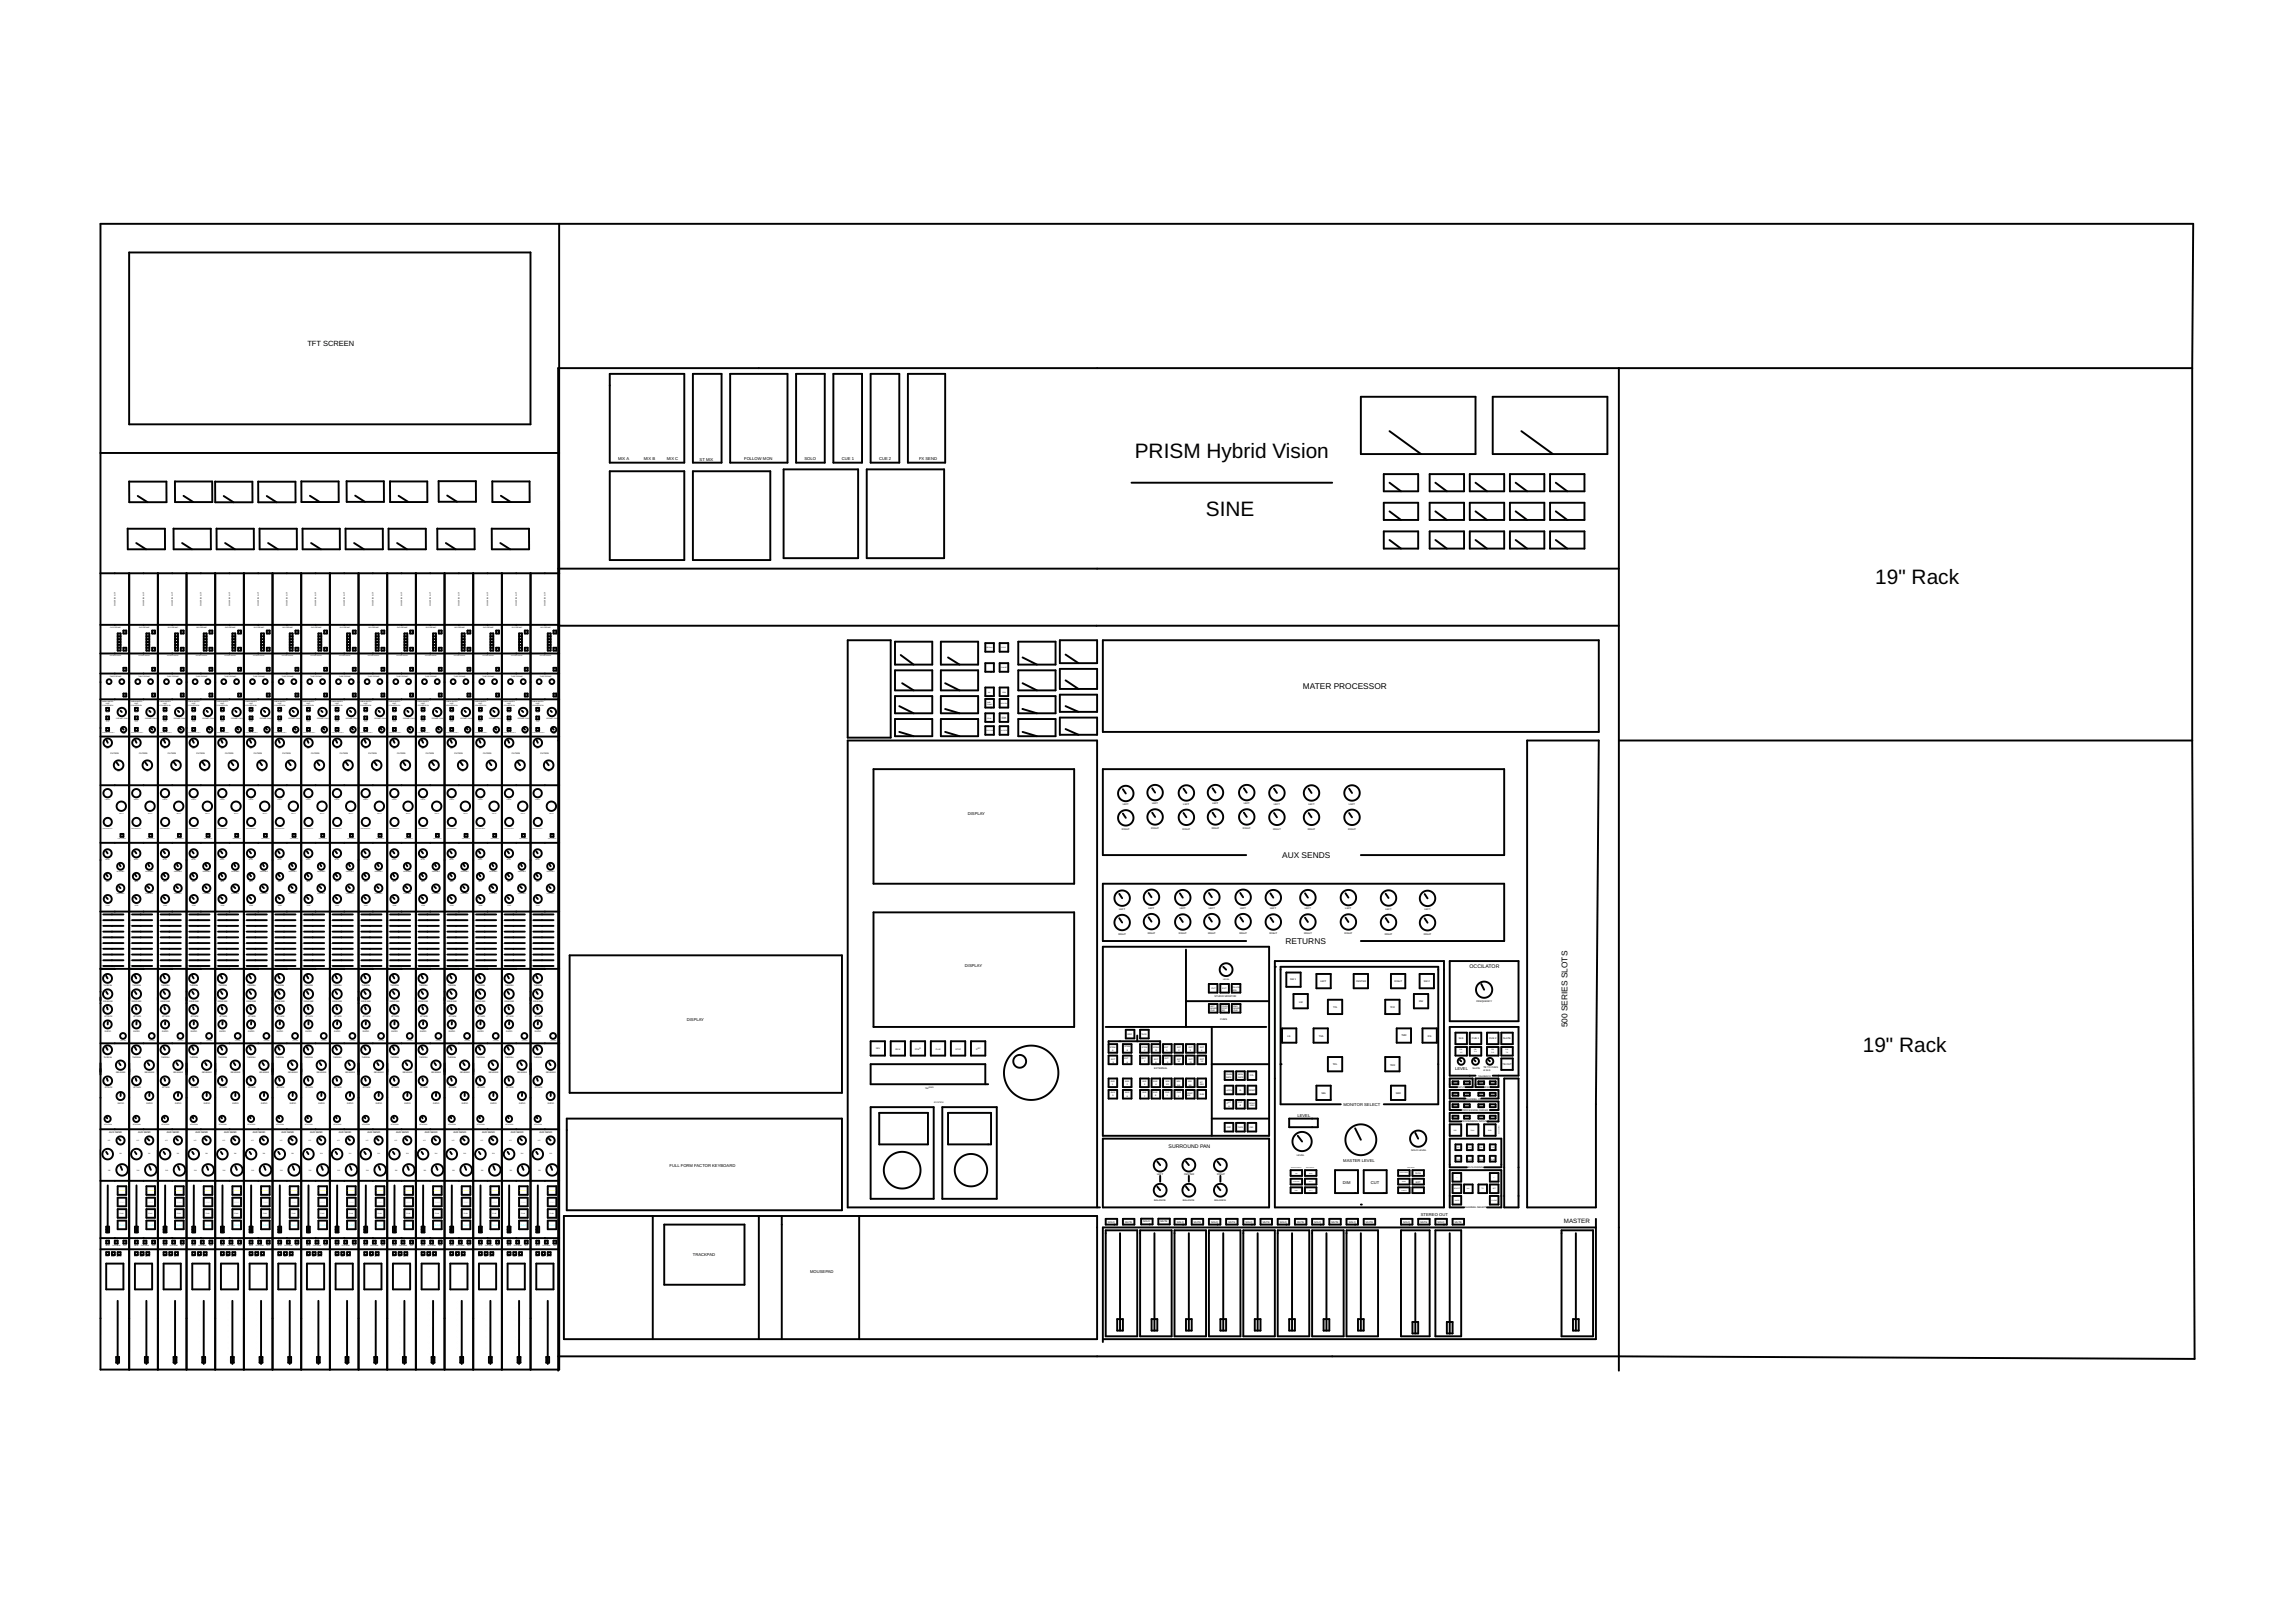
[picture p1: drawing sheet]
<svg xmlns="http://www.w3.org/2000/svg" width="297mm" height="210mm" viewBox="0 0 297 210" stroke-linecap="round" stroke-linejoin="round" font-family="sans-serif">
<defs><g id="words">
<g font-size="2.7">
<text x="146.8" y="59.3">PRISM Hybrid Vision</text>
<text x="156" y="66.8">SINE</text>
<text x="242.6" y="75.5">19&quot; Rack</text>
<text x="241" y="136.2">19&quot; Rack</text>
</g>
<g font-size="1.1">
<text x="168.6" y="89.2">MATER PROCESSOR</text>
<text x="165.9" y="111">AUX SENDS</text>
<text x="166.3" y="122.2">RETURNS</text>
<text x="202.8" y="132.9" transform="rotate(-90 202.8 132.9)">500 SERIES SLOTS</text>
</g>
<text font-size="1" x="39.8" y="44.7">TFT SCREEN</text>
<text font-size=".8" x="202.3" y="158.3">MASTER</text>
<g font-size=".7">
<text x="190.1" y="125.2">OCCILATOR</text>
<text x="151.2" y="148.6">SURROUND PAN</text>
</g>
<g font-size=".5">
<text x="80" y="59.5">MIX A</text>
<text x="83.3" y="59.5">MIX B</text>
<text x="86.3" y="59.5">MIX C</text>
<text x="90.5" y="59.7">ST MIX</text>
<text x="96.3" y="59.5">FOLLOW MON</text>
<text x="104.1" y="59.5">SOLO</text>
<text x="108.9" y="59.5">CUE 1</text>
<text x="113.7" y="59.5">CUE 2</text>
<text x="118.9" y="59.5">FX SEND</text>
<text x="125.2" y="105.5">DISPLAY</text>
<text x="124.8" y="125.1">DISPLAY</text>
<text x="88.9" y="132.2">DISPLAY</text>
<text x="173.8" y="143.1">MONITOR SELECT</text>
<text x="188.3" y="138.5">LEVEL</text>
<text x="167.9" y="144.6">LEVEL</text>
<text x="86.6" y="151.1">FULL FORM FACTOR KEYBOARD</text>
<text x="173.7" y="153.2">DIM</text>
<text x="173.8" y="150.3">MASTER LEVEL</text>
<text x="177.3" y="153.2">CUT</text>
<text x="183.8" y="157.4">STEREO OUT</text>
<text x="89.6" y="162.6">TRACKPAD</text>
<text x="104.8" y="164.8">MOUSEPAD</text>
</g>
<g font-size=".3">
<text x="14.3" y="97.6">FILTERS</text>
<text x="18" y="97.6">FILTERS</text>
<text x="21.7" y="97.6">FILTERS</text>
<text x="25.4" y="97.6">FILTERS</text>
<text x="29.1" y="97.6">FILTERS</text>
<text x="32.9" y="97.6">FILTERS</text>
<text x="36.6" y="97.6">FILTERS</text>
<text x="40.3" y="97.6">FILTERS</text>
<text x="44" y="97.6">FILTERS</text>
<text x="47.7" y="97.6">FILTERS</text>
<text x="51.4" y="97.6">FILTERS</text>
<text x="55.1" y="97.6">FILTERS</text>
<text x="58.8" y="97.6">FILTERS</text>
<text x="62.5" y="97.6">FILTERS</text>
<text x="66.2" y="97.6">FILTERS</text>
<text x="69.9" y="97.6">FILTERS</text>
<text x="145.2" y="107.4">RIGHT</text>
<text x="145.2" y="104.2">LEFT</text>
<text x="148.9" y="107.3">RIGHT</text>
<text x="149" y="104.1">LEFT</text>
<text x="153" y="107.4">RIGHT</text>
<text x="153.1" y="104.1">LEFT</text>
<text x="156.8" y="107.3">RIGHT</text>
<text x="156.9" y="104.1">LEFT</text>
<text x="160.8" y="107.3">RIGHT</text>
<text x="160.9" y="104.1">LEFT</text>
<text x="164.7" y="107.4">RIGHT</text>
<text x="164.8" y="104.1">LEFT</text>
<text x="169.2" y="107.4">RIGHT</text>
<text x="169.3" y="104.1">LEFT</text>
<text x="174.4" y="107.4">RIGHT</text>
<text x="174.5" y="104.1">LEFT</text>
<text x="144.8" y="117.8">LEFT</text>
<text x="148.6" y="117.6">LEFT</text>
<text x="152.6" y="117.7">LEFT</text>
<text x="156.4" y="117.6">LEFT</text>
<text x="160.4" y="117.6">LEFT</text>
<text x="164.3" y="117.7">LEFT</text>
<text x="168.8" y="117.7">LEFT</text>
<text x="174" y="117.7">LEFT</text>
<text x="179.2" y="117.7">LEFT</text>
<text x="184.3" y="117.8">LEFT</text>
<text x="144.7" y="121">RIGHT</text>
<text x="148.5" y="120.9">RIGHT</text>
<text x="152.5" y="120.9">RIGHT</text>
<text x="156.3" y="120.9">RIGHT</text>
<text x="160.3" y="120.9">RIGHT</text>
<text x="164.2" y="120.9">RIGHT</text>
<text x="168.7" y="120.9">RIGHT</text>
<text x="174" y="120.9">RIGHT</text>
<text x="179.1" y="121">RIGHT</text>
<text x="184.2" y="121">RIGHT</text>
<text x="13.3" y="129.6">RELEASE</text>
<text x="13.4" y="127.6">THRESH</text>
<text x="13.5" y="131.6">ATTACK</text>
<text x="17.1" y="129.6">RELEASE</text>
<text x="17.1" y="127.6">THRESH</text>
<text x="17.3" y="131.6">ATTACK</text>
<text x="20.8" y="129.6">RELEASE</text>
<text x="20.8" y="127.6">THRESH</text>
<text x="21" y="131.6">ATTACK</text>
<text x="24.5" y="129.6">RELEASE</text>
<text x="24.5" y="127.6">THRESH</text>
<text x="24.7" y="131.6">ATTACK</text>
<text x="28.2" y="129.6">RELEASE</text>
<text x="28.3" y="127.6">THRESH</text>
<text x="28.4" y="131.6">ATTACK</text>
<text x="31.9" y="129.6">RELEASE</text>
<text x="32" y="127.6">THRESH</text>
<text x="32.1" y="131.6">ATTACK</text>
<text x="35.6" y="129.6">RELEASE</text>
<text x="35.7" y="127.6">THRESH</text>
<text x="35.8" y="131.6">ATTACK</text>
<text x="39.3" y="129.6">RELEASE</text>
<text x="39.4" y="127.6">THRESH</text>
<text x="39.5" y="131.6">ATTACK</text>
<text x="43" y="129.6">RELEASE</text>
<text x="43.1" y="127.6">THRESH</text>
<text x="43.2" y="131.6">ATTACK</text>
<text x="46.7" y="129.6">RELEASE</text>
<text x="46.8" y="127.6">THRESH</text>
<text x="46.9" y="131.6">ATTACK</text>
<text x="50.4" y="129.6">RELEASE</text>
<text x="50.5" y="127.6">THRESH</text>
<text x="50.6" y="131.6">ATTACK</text>
<text x="54.2" y="129.6">RELEASE</text>
<text x="54.2" y="127.6">THRESH</text>
<text x="54.3" y="131.6">ATTACK</text>
<text x="57.9" y="129.6">RELEASE</text>
<text x="57.9" y="127.6">THRESH</text>
<text x="58.1" y="131.6">ATTACK</text>
<text x="61.6" y="129.6">RELEASE</text>
<text x="61.6" y="127.6">THRESH</text>
<text x="61.8" y="131.6">ATTACK</text>
<text x="65.3" y="129.6">RELEASE</text>
<text x="65.3" y="127.6">THRESH</text>
<text x="65.5" y="131.6">ATTACK</text>
<text x="69" y="129.6">RELEASE</text>
<text x="69.1" y="127.6">THRESH</text>
<text x="69.2" y="131.6">ATTACK</text>
<text x="156.6" y="130.6">MIXED</text>
<text x="156.6" y="130.9">CUE</text>
<text x="156.6" y="130.3">ART</text>
<text x="156.7" y="128">CUT</text>
<text x="157.1" y="129">STUDIO MONITOR</text>
<text x="158.1" y="130.6">POST</text>
<text x="158.1" y="130.9">EQ</text>
<text x="158.1" y="130.3">CUES</text>
<text x="158.2" y="128">EXT</text>
<text x="158.2" y="126.8">LEVEL</text>
<text x="159.3" y="127.9">FOLLOW</text>
<text x="159.3" y="128.2">MON</text>
<text x="159.6" y="130.3">ENG</text>
<text x="159.6" y="130.6">MIXED</text>
<text x="159.6" y="130.9">CUE</text>
<text x="166.9" y="126.9">SW 1</text>
<text x="168.1" y="129.8">LW</text>
<text x="170.8" y="127.1">LEFT</text>
<text x="172.5" y="130.4">TFL</text>
<text x="175.4" y="127.1">CENTER</text>
<text x="179.8" y="130.4">TFR</text>
<text x="180.4" y="127.1">RIGHT</text>
<text x="183.6" y="129.7">RW</text>
<text x="184.2" y="127.1">SW 2</text>
<text x="191" y="129.6">FREQUENCY</text>
<text x="13.4" y="136.9">THRESH</text>
<text x="13.6" y="133.5">RATIO</text>
<text x="17.1" y="136.9">THRESH</text>
<text x="17.3" y="133.5">RATIO</text>
<text x="20.8" y="136.9">THRESH</text>
<text x="21" y="133.5">RATIO</text>
<text x="24.5" y="136.9">THRESH</text>
<text x="24.7" y="133.5">RATIO</text>
<text x="28.3" y="136.9">THRESH</text>
<text x="28.4" y="133.5">RATIO</text>
<text x="32" y="136.9">THRESH</text>
<text x="32.1" y="133.5">RATIO</text>
<text x="35.7" y="136.9">THRESH</text>
<text x="35.8" y="133.5">RATIO</text>
<text x="39.4" y="136.9">THRESH</text>
<text x="39.5" y="133.5">RATIO</text>
<text x="43.1" y="136.9">THRESH</text>
<text x="43.2" y="133.5">RATIO</text>
<text x="46.8" y="136.9">THRESH</text>
<text x="47" y="133.5">RATIO</text>
<text x="50.5" y="136.9">THRESH</text>
<text x="50.7" y="133.5">RATIO</text>
<text x="54.2" y="136.9">THRESH</text>
<text x="54.4" y="133.5">RATIO</text>
<text x="57.9" y="136.9">THRESH</text>
<text x="58.1" y="133.5">RATIO</text>
<text x="61.6" y="136.9">THRESH</text>
<text x="61.8" y="133.5">RATIO</text>
<text x="65.3" y="136.9">THRESH</text>
<text x="65.5" y="133.5">RATIO</text>
<text x="69.1" y="136.9">THRESH</text>
<text x="69.2" y="133.5">RATIO</text>
<text x="113.3" y="135.8" transform="rotate(-1 113.3 135.8)">REV</text>
<text x="115.8" y="135.9" transform="rotate(-1 115.8 135.9)">REW</text>
<text x="118.4" y="135.8" transform="rotate(-1 118.4 135.8)">FFWD</text>
<text x="121.1" y="135.9" transform="rotate(-1 121.1 135.9)">PLAY</text>
<text x="123.6" y="135.9" transform="rotate(-1 123.6 135.9)">STOP</text>
<text x="126.3" y="135.8" transform="rotate(-1 126.3 135.8)">REC</text>
<text x="143.6" y="135.6">STEM</text>
<text x="143.8" y="137.2">EXT</text>
<text x="143.9" y="136">A</text>
<text x="144" y="137.5">5</text>
<text x="145.5" y="135.5">STEM</text>
<text x="145.5" y="137.1">EXT</text>
<text x="145.8" y="137.5">6</text>
<text x="145.8" y="136">B</text>
<text x="145.9" y="133.9" transform="rotate(-1 145.9 133.9)">GRP</text>
<text x="147.7" y="133.9">TAPE</text>
<text x="147.7" y="135.6">STEM</text>
<text x="147.7" y="137.1">EXT</text>
<text x="148" y="136">C</text>
<text x="148" y="137.5">7</text>
<text x="149.2" y="135.6">STEM</text>
<text x="149.3" y="137.2">EXT</text>
<text x="149.5" y="137.5">8</text>
<text x="149.5" y="136">D</text>
<text x="150.7" y="135.6">EXT</text>
<text x="150.7" y="137.1">EXT</text>
<text x="150.9" y="136">1</text>
<text x="151" y="137.5">9</text>
<text x="152.3" y="135.7">EXT</text>
<text x="152.3" y="137.2">EXT</text>
<text x="152.4" y="137.5">10</text>
<text x="152.4" y="136.1">2</text>
<text x="153.8" y="135.7">EXT</text>
<text x="153.8" y="137.2">EXT</text>
<text x="153.9" y="137.5">11</text>
<text x="153.9" y="136">3</text>
<text x="155.3" y="135.7">EXT</text>
<text x="155.3" y="137.2">EXT</text>
<text x="155.4" y="137.5">12</text>
<text x="155.4" y="136">4</text>
<text x="157.9" y="132">CUES</text>
<text x="166.6" y="134.1">LS</text>
<text x="170.6" y="134.1">TML</text>
<text x="172.4" y="137.9">TRL</text>
<text x="179.8" y="137.9">TRR</text>
<text x="181.3" y="134.1">TMR</text>
<text x="184.7" y="134.1">RS</text>
<text x="188.7" y="134.4">SLS</text>
<text x="190.4" y="134.4">CUE 1</text>
<text x="192.6" y="134.4">CUE 2</text>
<text x="194.4" y="137.9">TB OUT</text>
<text x="194.5" y="134.5">SLATE</text>
<text x="13.5" y="140.8">ATTACK</text>
<text x="15" y="138.9">RELEASE</text>
<text x="15.2" y="142.8">RATIO</text>
<text x="17.3" y="140.8">ATTACK</text>
<text x="18.7" y="138.9">RELEASE</text>
<text x="19" y="142.8">RATIO</text>
<text x="21" y="140.8">ATTACK</text>
<text x="22.4" y="138.9">RELEASE</text>
<text x="22.7" y="142.8">RATIO</text>
<text x="24.7" y="140.8">ATTACK</text>
<text x="26.1" y="138.9">RELEASE</text>
<text x="26.4" y="142.8">RATIO</text>
<text x="28.4" y="140.8">ATTACK</text>
<text x="29.9" y="138.9">RELEASE</text>
<text x="30.1" y="142.8">RATIO</text>
<text x="32.1" y="140.8">ATTACK</text>
<text x="33.6" y="138.9">RELEASE</text>
<text x="33.8" y="142.8">RATIO</text>
<text x="35.8" y="140.8">ATTACK</text>
<text x="37.3" y="138.9">RELEASE</text>
<text x="37.5" y="142.8">RATIO</text>
<text x="39.5" y="140.8">ATTACK</text>
<text x="41" y="138.9">RELEASE</text>
<text x="41.2" y="142.8">RATIO</text>
<text x="43.2" y="140.8">ATTACK</text>
<text x="44.7" y="138.9">RELEASE</text>
<text x="44.9" y="142.8">RATIO</text>
<text x="46.9" y="140.8">ATTACK</text>
<text x="48.4" y="138.9">RELEASE</text>
<text x="48.6" y="142.8">RATIO</text>
<text x="50.6" y="140.8">ATTACK</text>
<text x="52.1" y="138.9">RELEASE</text>
<text x="52.3" y="142.8">RATIO</text>
<text x="54.3" y="140.8">ATTACK</text>
<text x="55.8" y="138.9">RELEASE</text>
<text x="56" y="142.8">RATIO</text>
<text x="58.1" y="140.8">ATTACK</text>
<text x="59.5" y="138.9">RELEASE</text>
<text x="59.7" y="142.8">RATIO</text>
<text x="61.8" y="140.8">ATTACK</text>
<text x="63.2" y="138.9">RELEASE</text>
<text x="63.5" y="142.8">RATIO</text>
<text x="65.5" y="140.8">ATTACK</text>
<text x="66.9" y="138.9">RELEASE</text>
<text x="67.2" y="142.8">RATIO</text>
<text x="69.2" y="140.8">ATTACK</text>
<text x="70.7" y="138.9">RELEASE</text>
<text x="70.9" y="142.8">RATIO</text>
<text x="119.7" y="140.9" transform="rotate(-1 119.7 140.9)">TIMESIG</text>
<text x="120.8" y="142.7" transform="rotate(-1 120.8 142.7)">JOYSTICK</text>
<text x="143.7" y="140">AUX</text>
<text x="143.7" y="141.5">AUX</text>
<text x="143.9" y="140.5">1</text>
<text x="143.9" y="141.9">5</text>
<text x="145.5" y="140.1">AUX</text>
<text x="145.6" y="141.5">AUX</text>
<text x="145.8" y="141.9">6</text>
<text x="145.8" y="140.4">2</text>
<text x="147.8" y="140">AUX</text>
<text x="147.8" y="141.5">AUX</text>
<text x="148" y="141.9">7</text>
<text x="148" y="140.5">3</text>
<text x="149.2" y="140">AUX</text>
<text x="149.2" y="141.4">AUX</text>
<text x="149.3" y="138.3">EXTERNAL</text>
<text x="149.4" y="141.9">8</text>
<text x="149.5" y="140.4">4</text>
<text x="150.7" y="141.5">CUE</text>
<text x="150.8" y="140">MIX</text>
<text x="150.9" y="140.4">1/2</text>
<text x="150.9" y="141.9">1</text>
<text x="152.2" y="140.1">MIX</text>
<text x="152.2" y="141.5">CUE</text>
<text x="152.3" y="140.5">3/4</text>
<text x="152.4" y="141.9">2</text>
<text x="153.6" y="141.9">MIX</text>
<text x="153.6" y="141.6">CONT</text>
<text x="153.7" y="140">MIX</text>
<text x="153.8" y="140.5">5/6</text>
<text x="155.2" y="141.7">SUM</text>
<text x="155.3" y="140.4">MIX</text>
<text x="155.3" y="140.1">6T</text>
<text x="158.6" y="141.2" transform="rotate(-1 158.6 141.2)">LATCH</text>
<text x="158.6" y="139.1" transform="rotate(-1 158.6 139.1)">CHAN</text>
<text x="158.6" y="139.4" transform="rotate(-1 158.6 139.4)">SAFE</text>
<text x="158.7" y="142.8" transform="rotate(-1 158.7 142.8)">CUT</text>
<text x="158.9" y="143.2" transform="rotate(-1 158.9 143.2)">A</text>
<text x="160.2" y="139.1" transform="rotate(-1 160.2 139.1)">MON</text>
<text x="160.2" y="139.4" transform="rotate(-1 160.2 139.4)">SAFE</text>
<text x="160.2" y="142.8" transform="rotate(-1 160.2 142.8)">CUT</text>
<text x="160.4" y="141.2" transform="rotate(-1 160.4 141.2)">I/L</text>
<text x="160.4" y="143.2" transform="rotate(-1 160.4 143.2)">B</text>
<text x="161.6" y="141.2" transform="rotate(-1 161.6 141.2)">RESET</text>
<text x="161.6" y="142.8" transform="rotate(-1 161.6 142.8)">SOLO</text>
<text x="161.7" y="143.1" transform="rotate(-1 161.7 143.1)">LINK</text>
<text x="161.8" y="139.3" transform="rotate(-1 161.8 139.3)">PFL</text>
<text x="171" y="141.6">SBL</text>
<text x="180.6" y="141.5">SBR</text>
<text x="188.6" y="140.8">INPUT</text>
<text x="189.1" y="143.8">PROCESSING ORDER</text>
<text x="189.6" y="142.3">CHANNEL IN</text>
<text x="190.5" y="138.3">SLATE</text>
<text x="191.2" y="139.3">TALKBACK</text>
<text x="191.9" y="138.5">&amp; SLS</text>
<text x="191.9" y="138.2">TB TO CUES</text>
<text x="192" y="140.8">MISC</text>
<text x="14.1" y="146.6">AUX SEND</text>
<text x="17.9" y="146.6">AUX SEND</text>
<text x="21.6" y="146.6">AUX SEND</text>
<text x="25.3" y="146.6">AUX SEND</text>
<text x="29" y="146.6">AUX SEND</text>
<text x="32.7" y="146.6">AUX SEND</text>
<text x="36.4" y="146.6">AUX SEND</text>
<text x="40.1" y="146.6">AUX SEND</text>
<text x="43.8" y="146.6">AUX SEND</text>
<text x="47.5" y="146.6">AUX SEND</text>
<text x="51.2" y="146.6">AUX SEND</text>
<text x="54.9" y="146.6">AUX SEND</text>
<text x="58.7" y="146.6">AUX SEND</text>
<text x="62.4" y="146.6">AUX SEND</text>
<text x="66.1" y="146.6">AUX SEND</text>
<text x="69.8" y="146.6">AUX SEND</text>
<text x="158.7" y="146" transform="rotate(-1 158.7 146)">GRP</text>
<text x="160.2" y="146" transform="rotate(-1 160.2 146)">TAPE</text>
<text x="161.7" y="146" transform="rotate(-1 161.7 146)">O/D</text>
<text x="167.8" y="149.6">LEVEL</text>
<text x="182.6" y="149">SOLO LEVEL</text>
<text x="189.1" y="145.3">PROCESSING IN/OUT</text>
<text x="149.3" y="155.4">BALANCE</text>
<text x="149.7" y="152">LEFT</text>
<text x="153" y="155.4">BALANCE</text>
<text x="153.2" y="152.1">CENTER</text>
<text x="157.1" y="155.4">BALANCE</text>
<text x="157.5" y="152">RIGHT</text>
<text x="183.1" y="151.9">9.2.6</text>
<text x="183.2" y="153">EXT</text>
<text x="189.9" y="151.2">BUS ASSIGN</text>
<text x="143.3" y="158.2">SOLO</text>
<text x="145.6" y="158.2">MUTE</text>
<text x="147.9" y="158.2">SOLO</text>
<text x="150.1" y="158.2">MUTE</text>
<text x="152.2" y="158.2">SOLO</text>
<text x="154.5" y="158.2">MUTE</text>
<text x="156.7" y="158.2">SOLO</text>
<text x="158.9" y="158.2">MUTE</text>
<text x="161.1" y="158.2">SOLO</text>
<text x="163.4" y="158.2">MUTE</text>
<text x="165.6" y="158.2">SOLO</text>
<text x="167.8" y="158.2">MUTE</text>
<text x="170" y="158.2">SOLO</text>
<text x="172.3" y="158.2">MUTE</text>
<text x="174.5" y="158.2">SOLO</text>
<text x="176.7" y="158.2">MUTE</text>
<text x="181.5" y="158.2">SOLO</text>
<text x="183.8" y="158.2">MUTE</text>
<text x="186" y="158.2">SOLO</text>
<text x="188.2" y="158.2">MUTE</text>
<text x="189.5" y="156.4">CHANNEL SELECT</text>
</g>
<g font-size=".2">
<text x="14.3" y="81.3">OLDPREAMP</text>
<text x="14.9" y="78.4" transform="rotate(-90 14.9 78.4)">500 SERIES SLOT</text>
<text x="18" y="81.3">OLDPREAMP</text>
<text x="18.6" y="78.4" transform="rotate(-90 18.6 78.4)">500 SERIES SLOT</text>
<text x="21.7" y="81.3">OLDPREAMP</text>
<text x="22.4" y="78.4" transform="rotate(-90 22.4 78.4)">500 SERIES SLOT</text>
<text x="25.4" y="81.3">OLDPREAMP</text>
<text x="26.1" y="78.4" transform="rotate(-90 26.1 78.4)">500 SERIES SLOT</text>
<text x="29.1" y="81.3">OLDPREAMP</text>
<text x="29.8" y="78.4" transform="rotate(-90 29.8 78.4)">500 SERIES SLOT</text>
<text x="32.8" y="81.3">OLDPREAMP</text>
<text x="33.5" y="78.4" transform="rotate(-90 33.5 78.4)">500 SERIES SLOT</text>
<text x="36.5" y="81.3">OLDPREAMP</text>
<text x="37.2" y="78.4" transform="rotate(-90 37.2 78.4)">500 SERIES SLOT</text>
<text x="40.2" y="81.3">OLDPREAMP</text>
<text x="40.9" y="78.4" transform="rotate(-90 40.9 78.4)">500 SERIES SLOT</text>
<text x="43.9" y="81.3">OLDPREAMP</text>
<text x="44.6" y="78.4" transform="rotate(-90 44.6 78.4)">500 SERIES SLOT</text>
<text x="47.7" y="81.3">OLDPREAMP</text>
<text x="48.3" y="78.4" transform="rotate(-90 48.3 78.4)">500 SERIES SLOT</text>
<text x="51.4" y="81.3">OLDPREAMP</text>
<text x="52" y="78.4" transform="rotate(-90 52 78.4)">500 SERIES SLOT</text>
<text x="55.1" y="81.3">OLDPREAMP</text>
<text x="55.7" y="78.4" transform="rotate(-90 55.7 78.4)">500 SERIES SLOT</text>
<text x="58.8" y="81.3">OLDPREAMP</text>
<text x="59.4" y="78.4" transform="rotate(-90 59.4 78.4)">500 SERIES SLOT</text>
<text x="62.5" y="81.3">OLDPREAMP</text>
<text x="63.1" y="78.4" transform="rotate(-90 63.1 78.4)">500 SERIES SLOT</text>
<text x="66.2" y="81.3">OLDPREAMP</text>
<text x="66.9" y="78.4" transform="rotate(-90 66.9 78.4)">500 SERIES SLOT</text>
<text x="69.9" y="81.3">OLDPREAMP</text>
<text x="70.6" y="78.4" transform="rotate(-90 70.6 78.4)">500 SERIES SLOT</text>
<text x="127.6" y="83.9">RECALL</text>
<text x="129.6" y="83.9">SOLO</text>
<text x="14.2" y="87.6">TUBE PREAMP</text>
<text x="17.9" y="87.6">TUBE PREAMP</text>
<text x="21.6" y="87.6">TUBE PREAMP</text>
<text x="25.3" y="87.6">TUBE PREAMP</text>
<text x="29" y="87.6">TUBE PREAMP</text>
<text x="32.7" y="87.6">TUBE PREAMP</text>
<text x="36.5" y="87.6">TUBE PREAMP</text>
<text x="40.2" y="87.6">TUBE PREAMP</text>
<text x="43.9" y="87.6">TUBE PREAMP</text>
<text x="47.6" y="87.6">TUBE PREAMP</text>
<text x="51.3" y="87.6">TUBE PREAMP</text>
<text x="55" y="87.6">TUBE PREAMP</text>
<text x="58.7" y="87.6">TUBE PREAMP</text>
<text x="62.4" y="87.6">TUBE PREAMP</text>
<text x="66.1" y="87.6">TUBE PREAMP</text>
<text x="69.8" y="87.6">TUBE PREAMP</text>
<text x="127.8" y="89.7">VU</text>
<text x="129.5" y="86.5">PHASE</text>
<text x="129.7" y="89.7">PPM</text>
<text x="13.2" y="90.9">UNBALANCED</text>
<text x="13.2" y="91.4">CONVERSION</text>
<text x="13.7" y="91.1">LINE</text>
<text x="15" y="93">PREAMP GAIN</text>
<text x="16.9" y="90.9">UNBALANCED</text>
<text x="16.9" y="91.4">CONVERSION</text>
<text x="17.4" y="91.1">LINE</text>
<text x="18.8" y="93">PREAMP GAIN</text>
<text x="20.6" y="90.9">UNBALANCED</text>
<text x="20.7" y="91.4">CONVERSION</text>
<text x="21.1" y="91.1">LINE</text>
<text x="22.5" y="93">PREAMP GAIN</text>
<text x="24.3" y="90.9">UNBALANCED</text>
<text x="24.4" y="91.4">CONVERSION</text>
<text x="24.8" y="91.1">LINE</text>
<text x="26.2" y="93">PREAMP GAIN</text>
<text x="28.1" y="90.9">UNBALANCED</text>
<text x="28.1" y="91.4">CONVERSION</text>
<text x="28.5" y="91.1">LINE</text>
<text x="29.9" y="93">PREAMP GAIN</text>
<text x="31.8" y="90.9">UNBALANCED</text>
<text x="31.8" y="91.4">CONVERSION</text>
<text x="32.2" y="91.1">LINE</text>
<text x="33.6" y="93">PREAMP GAIN</text>
<text x="35.5" y="90.9">UNBALANCED</text>
<text x="35.5" y="91.4">CONVERSION</text>
<text x="35.9" y="91.1">LINE</text>
<text x="37.3" y="93">PREAMP GAIN</text>
<text x="39.2" y="90.9">UNBALANCED</text>
<text x="39.2" y="91.4">CONVERSION</text>
<text x="39.7" y="91.1">LINE</text>
<text x="41" y="93">PREAMP GAIN</text>
<text x="42.9" y="90.9">UNBALANCED</text>
<text x="42.9" y="91.4">CONVERSION</text>
<text x="43.4" y="91.1">LINE</text>
<text x="44.7" y="93">PREAMP GAIN</text>
<text x="46.6" y="90.9">UNBALANCED</text>
<text x="46.6" y="91.4">CONVERSION</text>
<text x="47.1" y="91.1">LINE</text>
<text x="48.4" y="93">PREAMP GAIN</text>
<text x="50.3" y="90.9">UNBALANCED</text>
<text x="50.3" y="91.4">CONVERSION</text>
<text x="50.8" y="91.1">LINE</text>
<text x="52.1" y="93">PREAMP GAIN</text>
<text x="54" y="90.9">UNBALANCED</text>
<text x="54" y="91.4">CONVERSION</text>
<text x="54.5" y="91.1">LINE</text>
<text x="55.9" y="93">PREAMP GAIN</text>
<text x="57.7" y="90.9">UNBALANCED</text>
<text x="57.7" y="91.4">CONVERSION</text>
<text x="58.2" y="91.1">LINE</text>
<text x="59.6" y="93">PREAMP GAIN</text>
<text x="61.4" y="90.9">UNBALANCED</text>
<text x="61.5" y="91.4">CONVERSION</text>
<text x="61.9" y="91.1">LINE</text>
<text x="63.3" y="93">PREAMP GAIN</text>
<text x="65.1" y="90.9">UNBALANCED</text>
<text x="65.2" y="91.4">CONVERSION</text>
<text x="65.6" y="91.1">LINE</text>
<text x="67" y="93">PREAMP GAIN</text>
<text x="68.9" y="90.9">UNBALANCED</text>
<text x="68.9" y="91.4">CONVERSION</text>
<text x="69.3" y="91.1">LINE</text>
<text x="70.7" y="93">PREAMP GAIN</text>
<text x="127.6" y="94.6">EXP CAL</text>
<text x="127.7" y="93">PEAK</text>
<text x="127.8" y="91.2">DUMP</text>
<text x="127.8" y="91">6dB</text>
<text x="129.4" y="91.1">DIGI CAL</text>
<text x="129.5" y="94.6">VU RIDE</text>
<text x="129.6" y="92.9">PEAK</text>
<text x="129.6" y="93.1">HOLD</text>
<text x="13.6" y="111.3">HIGH</text>
<text x="15.1" y="112.9">HIGH-MID</text>
<text x="17.4" y="111.3">HIGH</text>
<text x="18.8" y="112.9">HIGH-MID</text>
<text x="21.1" y="111.3">HIGH</text>
<text x="22.5" y="112.9">HIGH-MID</text>
<text x="24.8" y="111.3">HIGH</text>
<text x="26.2" y="112.9">HIGH-MID</text>
<text x="28.5" y="111.3">HIGH</text>
<text x="29.9" y="112.9">HIGH-MID</text>
<text x="32.2" y="111.3">HIGH</text>
<text x="33.7" y="112.9">HIGH-MID</text>
<text x="35.9" y="111.3">HIGH</text>
<text x="37.4" y="112.9">HIGH-MID</text>
<text x="39.6" y="111.3">HIGH</text>
<text x="41.1" y="112.9">HIGH-MID</text>
<text x="43.3" y="111.3">HIGH</text>
<text x="44.8" y="112.9">HIGH-MID</text>
<text x="47" y="111.3">HIGH</text>
<text x="48.5" y="112.9">HIGH-MID</text>
<text x="50.7" y="111.3">HIGH</text>
<text x="52.2" y="112.9">HIGH-MID</text>
<text x="54.4" y="111.3">HIGH</text>
<text x="55.9" y="112.9">HIGH-MID</text>
<text x="58.1" y="111.3">HIGH</text>
<text x="59.6" y="112.9">HIGH-MID</text>
<text x="61.9" y="111.3">HIGH</text>
<text x="63.3" y="112.9">HIGH-MID</text>
<text x="65.6" y="111.3">HIGH</text>
<text x="67" y="112.9">HIGH-MID</text>
<text x="69.3" y="111.3">HIGH</text>
<text x="70.7" y="112.9">HIGH-MID</text>
<text x="13.7" y="117.2">LOW</text>
<text x="13.7" y="114.1">MID</text>
<text x="15.1" y="115.7">LOW-MID</text>
<text x="17.4" y="117.2">LOW</text>
<text x="17.5" y="114.1">MID</text>
<text x="18.8" y="115.7">LOW-MID</text>
<text x="21.1" y="117.2">LOW</text>
<text x="21.2" y="114.1">MID</text>
<text x="22.5" y="115.7">LOW-MID</text>
<text x="24.8" y="117.2">LOW</text>
<text x="24.9" y="114.1">MID</text>
<text x="26.3" y="115.7">LOW-MID</text>
<text x="28.6" y="117.2">LOW</text>
<text x="28.6" y="114.1">MID</text>
<text x="30" y="115.7">LOW-MID</text>
<text x="32.3" y="117.2">LOW</text>
<text x="32.3" y="114.1">MID</text>
<text x="33.7" y="115.7">LOW-MID</text>
<text x="36" y="117.2">LOW</text>
<text x="36" y="114.1">MID</text>
<text x="37.4" y="115.7">LOW-MID</text>
<text x="39.7" y="117.2">LOW</text>
<text x="39.7" y="114.1">MID</text>
<text x="41.1" y="115.7">LOW-MID</text>
<text x="43.4" y="117.2">LOW</text>
<text x="43.4" y="114.1">MID</text>
<text x="44.8" y="115.7">LOW-MID</text>
<text x="47.1" y="117.2">LOW</text>
<text x="47.1" y="114.1">MID</text>
<text x="48.5" y="115.7">LOW-MID</text>
<text x="50.8" y="117.2">LOW</text>
<text x="50.8" y="114.1">MID</text>
<text x="52.2" y="115.7">LOW-MID</text>
<text x="54.5" y="117.2">LOW</text>
<text x="54.5" y="114.1">MID</text>
<text x="55.9" y="115.7">LOW-MID</text>
<text x="58.2" y="117.2">LOW</text>
<text x="58.3" y="114.1">MID</text>
<text x="59.6" y="115.7">LOW-MID</text>
<text x="61.9" y="117.2">LOW</text>
<text x="62" y="114.1">MID</text>
<text x="63.3" y="115.7">LOW-MID</text>
<text x="65.6" y="117.2">LOW</text>
<text x="65.7" y="114.1">MID</text>
<text x="67" y="115.7">LOW-MID</text>
<text x="69.4" y="117.2">LOW</text>
<text x="69.4" y="114.1">MID</text>
<text x="70.8" y="115.7">LOW-MID</text>
<text x="188.8" y="135.9">F/B</text>
<text x="188.9" y="136.3">1-2</text>
<text x="190.7" y="135.8">F/B</text>
<text x="190.7" y="136.2">3-4</text>
<text x="193" y="135.8">F/B</text>
<text x="193" y="136.2">5-6</text>
<text x="194.8" y="135.8">F/B</text>
<text x="194.8" y="136.3">7-8</text>
<text x="13.5" y="145.6">VCA GAIN</text>
<text x="14" y="147.7">1/2</text>
<text x="15.5" y="149.4">3/4</text>
<text x="17.2" y="145.6">VCA GAIN</text>
<text x="17.7" y="147.7">1/2</text>
<text x="19.2" y="149.4">3/4</text>
<text x="20.9" y="145.6">VCA GAIN</text>
<text x="21.4" y="147.7">1/2</text>
<text x="22.9" y="149.4">3/4</text>
<text x="24.6" y="145.6">VCA GAIN</text>
<text x="25.1" y="147.7">1/2</text>
<text x="26.6" y="149.4">3/4</text>
<text x="28.3" y="145.6">VCA GAIN</text>
<text x="28.8" y="147.7">1/2</text>
<text x="30.3" y="149.4">3/4</text>
<text x="32" y="145.6">VCA GAIN</text>
<text x="32.5" y="147.7">1/2</text>
<text x="34" y="149.4">3/4</text>
<text x="35.7" y="145.6">VCA GAIN</text>
<text x="36.2" y="147.7">1/2</text>
<text x="37.7" y="149.4">3/4</text>
<text x="39.4" y="145.6">VCA GAIN</text>
<text x="39.9" y="147.7">1/2</text>
<text x="41.4" y="149.4">3/4</text>
<text x="43.1" y="145.6">VCA GAIN</text>
<text x="43.6" y="147.7">1/2</text>
<text x="45.1" y="149.4">3/4</text>
<text x="46.9" y="145.6">VCA GAIN</text>
<text x="47.3" y="147.7">1/2</text>
<text x="48.9" y="149.4">3/4</text>
<text x="50.6" y="145.6">VCA GAIN</text>
<text x="51.1" y="147.7">1/2</text>
<text x="52.6" y="149.4">3/4</text>
<text x="54.3" y="145.6">VCA GAIN</text>
<text x="54.8" y="147.7">1/2</text>
<text x="56.3" y="149.4">3/4</text>
<text x="58" y="145.6">VCA GAIN</text>
<text x="58.5" y="147.7">1/2</text>
<text x="60" y="149.4">3/4</text>
<text x="61.7" y="145.6">VCA GAIN</text>
<text x="62.2" y="147.7">1/2</text>
<text x="63.7" y="149.4">3/4</text>
<text x="65.4" y="145.6">VCA GAIN</text>
<text x="65.9" y="147.7">1/2</text>
<text x="67.4" y="149.4">3/4</text>
<text x="69.1" y="145.6">VCA GAIN</text>
<text x="69.6" y="147.7">1/2</text>
<text x="71.1" y="149.4">3/4</text>
<text x="188.1" y="146.3">DIR</text>
<text x="188.5" y="148.6">1-2</text>
<text x="190" y="148.6">3-4</text>
<text x="190.3" y="146.3">PAN</text>
<text x="191.5" y="148.6">5-6</text>
<text x="192.5" y="146.4">SUB</text>
<text x="193" y="148.6">7-8</text>
<text x="14" y="151.6">5/6</text>
<text x="17.7" y="151.6">5/6</text>
<text x="21.4" y="151.6">5/6</text>
<text x="25.1" y="151.6">5/6</text>
<text x="28.8" y="151.6">5/6</text>
<text x="32.6" y="151.6">5/6</text>
<text x="36.3" y="151.6">5/6</text>
<text x="40" y="151.6">5/6</text>
<text x="43.7" y="151.6">5/6</text>
<text x="47.4" y="151.6">5/6</text>
<text x="51.1" y="151.6">5/6</text>
<text x="54.8" y="151.6">5/6</text>
<text x="58.5" y="151.6">5/6</text>
<text x="62.2" y="151.6">5/6</text>
<text x="65.9" y="151.6">5/6</text>
<text x="69.6" y="151.6">5/6</text>
<text x="188.1" y="153.9">SELECT</text>
<text x="188.2" y="155.4">UNDO</text>
<text x="188.5" y="150.1">9-10</text>
<text x="189.8" y="153.9">ALL</text>
<text x="189.9" y="150.1">11-12</text>
<text x="191.3" y="150.1">13-14</text>
<text x="191.7" y="153.9">TO</text>
<text x="192.8" y="150.1">15-16</text>
<text x="193" y="155.4">CLEAR</text>
<text x="193.1" y="153.9">SET</text>
<text x="13.7" y="161.2">NEW</text>
<text x="14.6" y="161.2">OLD NEW</text>
<text x="15.5" y="157.2">PLAY</text>
<text x="15.9" y="161.2">OLD</text>
<text x="17.4" y="161.2">NEW</text>
<text x="18.3" y="161.2">OLD NEW</text>
<text x="19.2" y="157.2">PLAY</text>
<text x="19.7" y="161.2">OLD</text>
<text x="21.1" y="161.2">NEW</text>
<text x="22" y="161.2">OLD NEW</text>
<text x="22.9" y="157.2">PLAY</text>
<text x="23.4" y="161.2">OLD</text>
<text x="24.8" y="161.2">NEW</text>
<text x="25.7" y="161.2">OLD NEW</text>
<text x="26.6" y="157.2">PLAY</text>
<text x="27.1" y="161.2">OLD</text>
<text x="28.5" y="161.2">NEW</text>
<text x="29.4" y="161.2">OLD NEW</text>
<text x="30.4" y="157.2">PLAY</text>
<text x="30.8" y="161.2">OLD</text>
<text x="32.2" y="161.2">NEW</text>
<text x="33.1" y="161.2">OLD NEW</text>
<text x="34.1" y="157.2">PLAY</text>
<text x="34.5" y="161.2">OLD</text>
<text x="35.9" y="161.2">NEW</text>
<text x="36.8" y="161.2">OLD NEW</text>
<text x="37.8" y="157.2">PLAY</text>
<text x="38.2" y="161.2">OLD</text>
<text x="39.6" y="161.2">NEW</text>
<text x="40.5" y="161.2">OLD NEW</text>
<text x="41.5" y="157.2">PLAY</text>
<text x="41.9" y="161.2">OLD</text>
<text x="43.4" y="161.2">NEW</text>
<text x="44.2" y="161.2">OLD NEW</text>
<text x="45.2" y="157.2">PLAY</text>
<text x="45.6" y="161.2">OLD</text>
<text x="47.1" y="161.2">NEW</text>
<text x="47.9" y="161.2">OLD NEW</text>
<text x="48.9" y="157.2">PLAY</text>
<text x="49.3" y="161.2">OLD</text>
<text x="50.8" y="161.2">NEW</text>
<text x="51.7" y="161.2">OLD NEW</text>
<text x="52.6" y="157.2">PLAY</text>
<text x="53" y="161.2">OLD</text>
<text x="54.5" y="161.2">NEW</text>
<text x="55.4" y="161.2">OLD NEW</text>
<text x="56.3" y="157.2">PLAY</text>
<text x="56.8" y="161.2">OLD</text>
<text x="58.2" y="161.2">NEW</text>
<text x="59.1" y="161.2">OLD NEW</text>
<text x="60" y="157.2">PLAY</text>
<text x="60.5" y="161.2">OLD</text>
<text x="61.9" y="161.2">NEW</text>
<text x="62.8" y="161.2">OLD NEW</text>
<text x="63.7" y="157.2">PLAY</text>
<text x="64.2" y="161.2">OLD</text>
<text x="65.6" y="161.2">NEW</text>
<text x="66.5" y="161.2">OLD NEW</text>
<text x="67.4" y="157.2">PLAY</text>
<text x="67.9" y="161.2">OLD</text>
<text x="69.3" y="161.2">NEW</text>
<text x="70.2" y="161.2">OLD NEW</text>
<text x="71.2" y="157.2">PLAY</text>
<text x="71.6" y="161.2">OLD</text>
<text x="13.7" y="162.7">CUT</text>
<text x="14.4" y="162.7">REC</text>
<text x="15.1" y="162.7">MUTE</text>
<text x="17.4" y="162.7">CUT</text>
<text x="18.2" y="162.7">REC</text>
<text x="18.8" y="162.7">MUTE</text>
<text x="21.1" y="162.7">CUT</text>
<text x="21.9" y="162.7">REC</text>
<text x="22.5" y="162.7">MUTE</text>
<text x="24.8" y="162.7">CUT</text>
<text x="25.6" y="162.7">REC</text>
<text x="26.2" y="162.7">MUTE</text>
<text x="28.5" y="162.7">CUT</text>
<text x="29.3" y="162.7">REC</text>
<text x="30" y="162.7">MUTE</text>
<text x="32.3" y="162.7">CUT</text>
<text x="33" y="162.7">REC</text>
<text x="33.7" y="162.7">MUTE</text>
<text x="36" y="162.7">CUT</text>
<text x="36.7" y="162.7">REC</text>
<text x="37.4" y="162.7">MUTE</text>
<text x="39.7" y="162.7">CUT</text>
<text x="40.4" y="162.7">REC</text>
<text x="41.1" y="162.7">MUTE</text>
<text x="43.4" y="162.7">CUT</text>
<text x="44.1" y="162.7">REC</text>
<text x="44.8" y="162.7">MUTE</text>
<text x="47.1" y="162.7">CUT</text>
<text x="47.8" y="162.7">REC</text>
<text x="48.5" y="162.7">MUTE</text>
<text x="50.8" y="162.7">CUT</text>
<text x="51.5" y="162.7">REC</text>
<text x="52.2" y="162.7">MUTE</text>
<text x="54.5" y="162.7">CUT</text>
<text x="55.2" y="162.7">REC</text>
<text x="55.9" y="162.7">MUTE</text>
<text x="58.2" y="162.7">CUT</text>
<text x="59" y="162.7">REC</text>
<text x="59.6" y="162.7">MUTE</text>
<text x="61.9" y="162.7">CUT</text>
<text x="62.7" y="162.7">REC</text>
<text x="63.3" y="162.7">MUTE</text>
<text x="65.6" y="162.7">CUT</text>
<text x="66.4" y="162.7">REC</text>
<text x="67" y="162.7">MUTE</text>
<text x="69.3" y="162.7">CUT</text>
<text x="70.1" y="162.7">REC</text>
<text x="70.7" y="162.7">MUTE</text>
</g>
<g font-size=".2" fill="#f0f">
<text x="15.5" y="155.6">SOLO</text>
<text x="19.2" y="155.6">SOLO</text>
<text x="22.9" y="155.6">SOLO</text>
<text x="26.6" y="155.6">SOLO</text>
<text x="30.4" y="155.6">SOLO</text>
<text x="34.1" y="155.6">SOLO</text>
<text x="37.8" y="155.6">SOLO</text>
<text x="41.5" y="155.6">SOLO</text>
<text x="45.2" y="155.6">SOLO</text>
<text x="48.9" y="155.6">SOLO</text>
<text x="52.6" y="155.6">SOLO</text>
<text x="56.3" y="155.6">SOLO</text>
<text x="60" y="155.6">SOLO</text>
<text x="63.7" y="155.6">SOLO</text>
<text x="67.4" y="155.6">SOLO</text>
<text x="71.2" y="155.6">SOLO</text>
</g>
<g font-size=".2" fill="#0ff">
<text x="15.4" y="158.6">SELECT</text>
<text x="19.1" y="158.6">SELECT</text>
<text x="22.8" y="158.6">SELECT</text>
<text x="26.5" y="158.6">SELECT</text>
<text x="30.2" y="158.6">SELECT</text>
<text x="33.9" y="158.6">SELECT</text>
<text x="37.6" y="158.6">SELECT</text>
<text x="41.3" y="158.6">SELECT</text>
<text x="45" y="158.6">SELECT</text>
<text x="48.7" y="158.6">SELECT</text>
<text x="52.5" y="158.6">SELECT</text>
<text x="56.2" y="158.6">SELECT</text>
<text x="59.9" y="158.6">SELECT</text>
<text x="63.6" y="158.6">SELECT</text>
<text x="67.3" y="158.6">SELECT</text>
<text x="71" y="158.6">SELECT</text>
</g>
</g></defs>
<g fill="none" stroke="#000" stroke-width=".25">
<path d="M16.7 32.7h51.9v22.2h-51.9zM72.3 29v148.2h-59.3v-24.4M13 58.6h59.3M78.9 48.4h9.6v11.5h-9.6zM89.6 48.4h3.8v11.5h-3.8zM94.5 48.4h7.4v11.5h-7.4zM103 48.4h3.7v11.5h-3.7zM107.8 48.4h3.7v11.5h-3.7zM112.6 48.4h3.7v11.5h-3.7zM117.5 48.4h4.8v11.5h-4.8zM176.1 51.3h14.8v7.5h-14.8zM179.8 55.8l4 3"/>
<path d="M193.1 51.3h14.9v7.5h-14.9zM196.8 55.8l4.1 3M209.4 47.6v129.8M283.6 47.6h-211.4v129.8M283.6 47.6v48.2M283.6 47.6l.1-18.6h-270.7v80M13 74.2h59.3M16.5 68.4v2.7h4.8v-2.7h-4.8M16.7 62.3v2.7h4.8v-2.7h-4.8M16.7 74.2v103M17.6 70.3l1.3 .8M17.8 64.2l1.3 .8"/>
<path d="M20.4 74.2v103v-28.4M22.4 68.4l.1 2.7h4.8v-2.7h-4.8M22.6 62.3v2.7h4.9v-2.7h-4.9M23.6 70.3l1.2 .8M23.7 64.2l1.3 .8M24.1 74.2v103M27.8 62.3v2.7h4.9v-2.7h-4.9M27.8 74.2v103M28 68.4v2.7h4.8v-2.7h-4.8M28.9 64.2l1.3 .8M29.1 70.3l1.3 .8M31.6 74.2v103l-.1-28.4"/>
<path d="M33.4 62.3v2.7h4.8v-2.7h-4.8M33.6 68.4v2.7h4.8v-2.7h-4.8M34.5 64.2l1.3 .8M34.7 70.3l1.3 .8M35.3 74.2v103M39 74.2v103M39 62.3h4.8v2.7h-4.8zM39.1 68.4l.1 2.7h4.8v-2.7h-4.9M40.1 64.2l1.3 .8M40.3 70.3l1.2 .8M42.7 74.2v103v-28.4M44.7 68.4v2.7h4.8v-2.7h-4.8"/>
<path d="M44.8 62.3l.1 2.6h4.8v-2.6h-4.9M45.8 70.3l1.3 .8M46 64.1l1.2 .8M46.4 74.2v103M50.1 74.2v103M50.3 68.4v2.7h4.8v-2.7h-4.8M50.5 62.3h4.8v2.7h-4.8zM51.4 70.3l1.2 .8M51.6 64.2l1.2 .8M53.8 74.2v103M56.6 68.4v2.7h4.8v-2.7h-4.8M56.7 62.2l.1 2.7h4.8v-2.6h-4.9"/>
<path d="M57.5 74.2v103M57.7 70.3l1.3 .8M57.9 64.1l1.2 .8M61.2 74.2v103M63.6 68.4v2.7h4.9l-.1-2.7h-4.8M63.7 62.3h4.8v2.7h-4.8zM64.7 70.3l1.3 .8M64.8 64.2l1.3 .8M64.9 74.2v103M68.6 74.2v103M72.2 73.6h137.2M78.9 61h9.6v11.5h-9.6z"/>
<path d="M89.6 61h10.1v11.5h-10.1zM101.4 60.7h9.6v11.5h-9.6zM112.1 60.7h10v11.5h-10zM146.4 62.5h25.9M179 61.4h4.5v2.2h-4.5zM179 65.1h4.5v2.2h-4.5zM179 68.8h4.5v2.2h-4.5zM179.8 62.5l1.4 1.1M179.8 66.2l1.4 1.1M179.8 69.9l1.4 1.1M185 61.4h4.4v2.2h-4.4zM185 65.1h4.4v2.2h-4.4z"/>
<path d="M185 68.8h4.4v2.2h-4.4zM185.7 62.5l1.5 1.1M185.7 66.2l1.5 1.1M185.7 69.9l1.5 1.1M190.1 61.4h4.5v2.2h-4.5zM190.1 65.1h4.5v2.2h-4.5zM190.1 68.8h4.5v2.2h-4.5zM190.9 62.5l1.5 1.1M190.9 66.2l1.5 1.1M190.9 69.9l1.5 1.1M195.3 61.4h4.5v2.2h-4.5zM195.3 65.1h4.5v2.2h-4.5z"/>
<path d="M195.3 68.8h4.5v2.2h-4.5zM196.1 62.5l1.5 1.1M196.1 66.2l1.5 1.1M196.1 69.9l1.5 1.1M200.5 61.4h4.5v2.2h-4.5zM200.5 65.1h4.5v2.2h-4.5zM200.5 68.8h4.5v2.2h-4.5zM201.3 62.5l1.5 1.1M201.3 66.2l1.5 1.1M201.3 69.9l1.5 1.1M13 90.5h59.3M13 87.2h59.3"/>
<path d="M13 84.6h59.3M13 80.9h59.3M13 95.3h59.3M13.7 91.6h.4v.4h-.4zM13.7 92.7h.4v.4h-.4zM13.7 94.2h.4v.4h-.4zM13.8 95.8l.1 .3M15.1 98.7l.2 .3M15.2 82h.4v2.2h-.4zM15.2 83.8h.4M15.2 82.3h.4M15.2 82.7h.4"/>
<path d="M15.2 83.1h.4M15.2 83.5h.4M15.6 92l.2 .1M15.8 94.3l.2 .1M16 81.6h.3v.4h-.3zM16 83.8h.3v.4h-.3zM16 86.4h.3v.4h-.3zM16 89.8h.3v.3h-.3zM17.5 91.6h.3v.4h-.3zM17.5 92.7h.3v.4h-.3zM17.5 94.2h.3v.4h-.3zM17.5 95.8l.2 .3"/>
<path d="M18.8 98.7l.3 .3M18.9 82h.4v2.2h-.4zM18.9 83.8h.4M18.9 82.3h.4M18.9 82.7h.4M18.9 83.1h.4M18.9 83.5h.4M19.3 92l.2 .1M19.6 94.3l.1 .1M19.7 81.6h.4v.4h-.4zM19.7 83.8h.4v.4h-.4zM19.7 86.4h.4v.4h-.4z"/>
<path d="M19.7 89.8h.4v.3h-.4zM21.2 91.6h.3v.4h-.3zM21.2 92.7h.3v.4h-.3zM21.2 94.2h.3v.4h-.3zM21.2 95.8l.2 .3M22.5 98.7l.3 .3M22.6 82h.4v2.2h-.4zM22.6 83.8h.4M22.6 82.3h.4M22.6 82.7h.4M22.6 83.1h.4M22.6 83.5h.4"/>
<path d="M23 92l.2 .1M23.3 94.3l.1 .1M23.4 81.6h.4v.4h-.4zM23.4 83.8h.4v.4h-.4zM23.4 86.4h.4v.4h-.4zM23.4 89.8h.4v.3h-.4zM24.9 91.6h.3v.4h-.3zM24.9 92.7h.3v.4h-.3zM24.9 94.2h.3v.4h-.3zM24.9 95.8l.2 .3M26.2 98.7l.3 .3M26.4 82h.3v2.2h-.3z"/>
<path d="M26.4 83.8h.3M26.4 82.3h.3M26.4 82.7h.3M26.4 83.1h.3M26.4 83.5h.3M26.7 92l.2 .1M27 94.3l.1 .1M27.1 81.6h.4v.4h-.4zM27.1 83.8h.4v.4h-.4zM27.1 86.4h.4v.4h-.4zM27.1 89.8h.4v.3h-.4zM28.6 91.6h.4v.4h-.4z"/>
<path d="M28.6 92.7h.4v.4h-.4zM28.6 94.2h.4v.4h-.4zM28.6 95.8l.2 .3M29.9 98.7l.3 .3M30.1 82h.3v2.2h-.3zM30.1 83.8h.3M30.1 82.3h.3M30.1 82.7h.3M30.1 83.1h.3M30.1 83.5h.3M30.4 92l.2 .1M30.7 94.3l.1 .1"/>
<path d="M30.8 81.6h.4v.4h-.4zM30.8 83.8h.4v.4h-.4zM30.8 86.4h.4v.4h-.4zM30.8 89.8h.4v.3h-.4zM32.3 91.6h.4v.4h-.4zM32.3 92.7h.4v.4h-.4zM32.3 94.2h.4v.4h-.4zM32.3 95.8l.2 .3M33.6 98.7l.3 .3M33.8 82h.3v2.2h-.3zM33.8 83.8h.3M33.8 82.3h.3"/>
<path d="M33.8 82.7h.3M33.8 83.1h.3M33.8 83.5h.3M34.1 92l.2 .1M34.4 94.3l.1 .1M34.5 81.6h.4v.4h-.4zM34.5 83.8h.4v.4h-.4zM34.5 86.4h.4v.4h-.4zM34.5 89.8h.4v.3h-.4zM36 91.6h.4v.4h-.4zM36 92.7h.4v.4h-.4zM36 94.2h.4v.4h-.4z"/>
<path d="M36 95.8l.2 .3M37.3 98.7l.3 .3M37.5 82h.4v2.2h-.4zM37.5 83.8h.4M37.5 82.3h.4M37.5 82.7h.4M37.5 83.1h.4M37.5 83.5h.4M37.9 92l.1 .1M38.1 94.3l.2 .1M38.2 81.6h.4v.4h-.4zM38.2 83.8h.4v.4h-.4z"/>
<path d="M38.2 86.4h.4v.4h-.4zM38.2 89.8h.4v.3h-.4zM39.7 91.6h.4v.4h-.4zM39.7 92.7h.4v.4h-.4zM39.7 94.2h.4v.4h-.4zM39.8 95.8l.1 .3M41 98.7l.3 .3M41.2 82h.4v2.2h-.4zM41.2 83.8h.4M41.2 82.3h.4M41.2 82.7h.4M41.2 83.1h.4"/>
<path d="M41.2 83.5h.4M41.6 92l.1 .1M41.8 94.3l.2 .1M41.9 81.6h.4v.4h-.4zM41.9 83.8h.4v.4h-.4zM41.9 86.4h.4v.4h-.4zM41.9 89.8h.4v.3h-.4zM43.4 91.6h.4v.4h-.4zM43.4 92.7h.4v.4h-.4zM43.4 94.2h.4v.4h-.4zM43.5 95.8l.1 .3M44.8 98.7l.2 .3"/>
<path d="M44.9 82h.4v2.2h-.4zM44.9 83.8h.4M44.9 82.3h.4M44.9 82.7h.4M44.9 83.1h.4M44.9 83.5h.4M45.3 92l.1 .1M45.5 94.3l.2 .1M45.6 81.6h.4v.4h-.4zM45.6 83.8h.4v.4h-.4zM45.6 86.4h.4v.4h-.4zM45.6 89.8h.4v.3h-.4z"/>
<path d="M47.1 91.6h.4v.4h-.4zM47.1 92.7h.4v.4h-.4zM47.1 94.2h.4v.4h-.4zM47.2 95.8l.1 .3M48.5 98.7l.2 .3M48.6 82h.4v2.2h-.4zM48.6 83.8h.4M48.6 82.3h.4M48.6 82.7h.4M48.6 83.1h.4M48.6 83.5h.4M49 92l.1 .1"/>
<path d="M49.2 94.3l.2 .1M49.4 81.6h.3v.4h-.3zM49.4 83.8h.3v.4h-.3zM49.4 86.4h.3v.4h-.3zM49.4 89.8h.3v.3h-.3zM50.8 91.6h.4v.4h-.4zM50.8 92.7h.4v.4h-.4zM50.8 94.2h.4v.4h-.4zM50.9 95.8l.1 .3M52.2 98.7l.2 .3M52.3 82h.4v2.2h-.4zM52.3 83.8h.4"/>
<path d="M52.3 82.3h.4M52.3 82.7h.4M52.3 83.1h.4M52.3 83.5h.4M52.7 92l.2 .1M52.9 94.3l.2 .1M53.1 81.6h.3v.4h-.3zM53.1 83.8h.3v.4h-.3zM53.1 86.4h.3v.4h-.3zM53.1 89.8h.3v.3h-.3zM54.5 91.6h.4v.4h-.4zM54.5 92.7h.4v.4h-.4z"/>
<path d="M54.5 94.2h.4v.4h-.4zM54.6 95.8l.1 .3M55.9 98.7l.2 .3M56 82h.4v2.2h-.4zM56 83.8h.4M56 82.3h.4M56 82.7h.4M56 83.1h.4M56 83.5h.4M56.4 92l.2 .1M56.6 94.3l.2 .1M56.8 81.6h.3v.4h-.3z"/>
<path d="M56.8 83.8h.3v.4h-.3zM56.8 86.4h.3v.4h-.3zM56.8 89.8h.3v.3h-.3zM58.3 91.6h.3v.4h-.3zM58.3 92.7h.3v.4h-.3zM58.3 94.2h.3v.4h-.3zM58.3 95.8l.2 .3M59.6 98.7l.3 .3M59.7 82h.4v2.2h-.4zM59.7 83.8h.4M59.7 82.3h.4M59.7 82.7h.4"/>
<path d="M59.7 83.1h.4M59.7 83.5h.4M60.1 92l.2 .1M60.4 94.3l.1 .1M60.5 81.6h.3v.4h-.3zM60.5 83.8h.3v.4h-.3zM60.5 86.4h.3v.4h-.3zM60.5 89.8h.3v.3h-.3zM62 91.6h.3v.4h-.3zM62 92.7h.3v.4h-.3zM62 94.2h.3v.4h-.3zM62 95.8l.2 .3"/>
<path d="M63.3 98.7l.3 .3M63.4 82h.4v2.2h-.4zM63.4 83.8h.4M63.4 82.3h.4M63.4 82.7h.4M63.4 83.1h.4M63.4 83.5h.4M63.8 92l.2 .1M64.1 94.3l.1 .1M64.2 81.6h.4v.4h-.4zM64.2 83.8h.4v.4h-.4zM64.2 86.4h.4v.4h-.4z"/>
<path d="M64.2 89.8h.4v.3h-.4zM65.7 91.6h.3v.4h-.3zM65.7 92.7h.3v.4h-.3zM65.7 94.2h.3v.4h-.3zM65.7 95.8l.2 .3M67 98.7l.3 .3M67.2 82h.3v2.2h-.3zM67.2 83.8h.3M67.2 82.3h.3M67.2 82.7h.3M67.2 83.1h.3M67.2 83.5h.3"/>
<path d="M67.5 92l.2 .1M67.8 94.3l.1 .1M67.9 81.6h.4v.4h-.4zM67.9 83.8h.4v.4h-.4zM67.9 86.4h.4v.4h-.4zM67.9 89.8h.4v.3h-.4zM69.4 91.6h.4v.4h-.4zM69.4 92.7h.4v.4h-.4zM69.4 94.2h.4v.4h-.4zM69.4 95.8l.2 .3M70.7 98.7l.3 .3M70.9 82h.3v2.2h-.3z"/>
<path d="M70.9 83.8h.3M70.9 82.3h.3M70.9 82.7h.3M70.9 83.1h.3M70.9 83.5h.3M71.2 92l.2 .1M71.5 94.3l.1 .1M71.6 81.6h.4v.4h-.4zM71.6 83.8h.4v.4h-.4zM71.6 86.4h.4v.4h-.4zM71.6 89.8h.4v.3h-.4zM72.2 81h137.2"/>
<path d="M109.7 82.9h5.5v12.6h-5.5zM113 99.5h26v14.9h-26zM115.8 83h4.8v3h-4.8zM115.8 86.7h4.8v2.6h-4.8zM115.8 90.1h4.8v2.2h-4.8zM115.8 93h4.8v2.3h-4.8zM116.3 91.4l1.9 .9M116.3 94.7l1.9 .6M116.5 84.8l1.7 1.2M116.7 88.4l1.5 .9M121.7 83h4.8v3h-4.8zM121.7 86.7h4.8v2.6h-4.8z"/>
<path d="M121.7 90.1h4.8v2.2h-4.8zM121.7 93h4.8v2.3h-4.8zM122.3 88.4l1.8 .9M122.3 91.8l1.8 .5M122.3 94.7l1.8 .6M122.6 85.1l1.5 .9M127.5 85.8h1.1v1.1h-1.1zM127.5 92.3h1.1v1.1h-1.1zM127.5 89h1.1v1.1h-1.1zM127.5 94h1.1v1.1h-1.1zM127.5 83.2h1.1v1.1h-1.1zM127.5 90.5h1.1v1.1h-1.1z"/>
<path d="M129.3 85.8h1.1v1.1h-1.1zM129.3 92.3h1.1v1.1h-1.1zM129.3 89h1.1v1.1h-1.1zM129.3 94h1.1v1.1h-1.1zM129.3 83.2h1.1v1.1h-1.1zM129.3 90.5h1.1v1.1h-1.1zM131.7 83h4.9v3h-4.9zM131.7 86.7h4.9v2.6h-4.9zM131.7 90.1h4.9v2.2h-4.9zM131.7 93h4.9v2.3h-4.9zM132.3 85.1l1.8 .9M132.3 88.4l1.8 .9"/>
<path d="M132.3 91.8l1.8 .5M132.3 91.8h.1M132.3 94.7l1.8 .6M137.1 82.9h4.8v2.9h-4.8zM137.1 86.6h4.8v2.6h-4.8zM137.1 89.9h4.8v2.2h-4.8zM137.1 92.9h4.8v2.2h-4.8zM137.9 94.3l1.6 .8M137.9 91.4l1.6 .7M137.9 88l1.6 1.2M137.9 84.7l1.6 1.1M142.7 82.9h64.1v11.8h-64.1z"/>
<path d="M197.6 95.8h9.2l-.3 47.1v13.4h-8.9zM209.4 95.8h74.2M283.6 95.8l.3 80.1-74.5-.4h-137.2M13 101.6h59.3M13 118h59.3M13.4 119.8h2.6M13.4 119.1h2.6M13.4 118.3h2.6M13.7 110.2l.2 .2M13.7 113.1l.2 .3M13.7 116.1l.2 .2M15.4 114.8l.2 .1"/>
<path d="M15.5 111.9l.1 .2M15.6 107.9h.4v.4h-.4zM17.1 119.8h2.6M17.1 119.1h2.6M17.1 118.3h2.6M17.5 110.2l.1 .2M17.5 113.1l.1 .3M17.5 116.1l.2 .2M19.1 114.8l.2 .1M19.2 111.9l.1 .2M19.3 107.9h.4v.4h-.4zM20.4 109.1v39.6"/>
<path d="M20.8 119.8h2.6M20.8 119.1h2.6M20.8 118.3h2.6M21.2 110.2l.1 .2M21.2 113.1l.1 .3M21.2 116.1l.2 .2M22.8 114.8l.2 .1M22.9 111.9l.1 .2M23 107.9h.4v.4h-.4zM24.5 119.8h2.6M24.5 119.1h2.6M24.5 118.3h2.6"/>
<path d="M24.9 110.2l.2 .2M24.9 113.1l.2 .3M24.9 116.1l.2 .2M26.5 114.8l.2 .1M26.6 111.9l.1 .2M26.7 107.9h.4v.4h-.4zM28.2 119.8h2.6M28.2 119.1h2.6M28.2 118.3h2.6M28.6 110.2l.2 .2M28.6 113.1l.2 .3M28.6 116.1l.2 .2"/>
<path d="M30.3 114.8l.1 .1M30.3 111.9l.1 .2M30.4 107.9h.4v.4h-.4zM31.6 109.1v39.6M31.9 119.8h2.6M31.9 119.1h2.6M31.9 118.3h2.6M32.3 110.2l.2 .2M32.3 113.1l.2 .3M32.3 116.1l.2 .2M34 114.8l.1 .1M34 111.9l.1 .2"/>
<path d="M34.1 107.9h.4v.4h-.4zM35.6 119.8h2.6M35.6 119.1h2.6M35.6 118.3h2.6M36 110.2l.2 .2M36 113.1l.2 .3M36 116.1l.2 .2M37.7 114.8l.2 .1M37.7 111.9l.2 .2M37.9 107.9h.3v.4h-.3zM39.3 119.8h2.6M39.3 119.1h2.6"/>
<path d="M39.3 118.3h2.6M39.7 110.2l.2 .2M39.7 113.1l.2 .3M39.7 116.1l.2 .2M41.4 114.8l.2 .1M41.4 111.9l.2 .2M41.6 107.9h.3v.4h-.3zM42.7 109.1v39.6M43 119.8h2.6M43 119.1h2.6M43 118.3h2.6M43.4 110.2l.2 .2"/>
<path d="M43.4 113.1l.2 .3M43.4 116.1l.2 .2M45.1 114.8l.2 .1M45.2 111.9l.1 .2M45.3 107.9h.3v.4h-.3zM46.8 119.8h2.6M46.8 119.1h2.6M46.8 118.3h2.6M47.1 110.2l.2 .2M47.1 113.1l.2 .3M47.1 116.1l.2 .2M48.8 114.8l.2 .1"/>
<path d="M48.9 111.9l.1 .2M49 107.9h.4v.4h-.4zM50.5 119.8h2.6M50.5 119.1h2.6M50.5 118.3h2.6M50.8 110.2l.2 .2M50.8 113.1l.2 .3M50.8 116.1l.2 .2M52.5 114.8l.2 .1M52.6 111.9l.1 .2M52.7 107.9h.4v.4h-.4zM54.2 119.8h2.6"/>
<path d="M54.2 119.1h2.6M54.2 118.3h2.6M54.5 110.2l.2 .2M54.5 113.1l.2 .3M54.5 116.1l.2 .2M56.2 114.8l.2 .1M56.3 111.9l.1 .2M56.4 107.9h.4v.4h-.4zM57.9 119.8h2.6M57.9 119.1h2.6M57.9 118.3h2.6M58.3 110.2l.1 .2"/>
<path d="M58.3 113.1l.1 .3M58.3 116.1l.1 .2M59.9 114.8l.2 .1M60 111.9l.1 .2M60.1 107.9h.4v.4h-.4zM61.6 119.8h2.6M61.6 119.1h2.6M61.6 118.3h2.6M62 110.2l.1 .2M62 113.1l.1 .3M62 116.1l.2 .2M63.6 114.8l.2 .1"/>
<path d="M63.7 111.9l.1 .2M63.8 107.9h.4v.4h-.4zM65.3 119.8h2.6M65.3 119.1h2.6M65.3 118.3h2.6M65.7 110.2l.1 .2M65.7 113.1l.2 .3M65.7 116.1l.2 .2M67.3 114.8l.2 .1M67.4 111.9l.1 .2M67.5 107.9h.4v.4h-.4zM69 119.8h2.6"/>
<path d="M69 119.1h2.6M69 118.3h2.6M69.4 110.2l.2 .2M69.4 113.1l.2 .3M69.4 116.1l.2 .2M71 114.8l.2 .1M71.1 111.9l.1 .2M71.2 107.9h.4v.4h-.4zM72.3 109.1h-59.3v39.6M113 118.1h26v14.8h-26zM144.8 115.7l.4 .5M144.8 118.8l.4 .6"/>
<path d="M145.3 102.1l.3 .6M145.3 105.3l.3 .5M148.6 115.6l.4 .5M148.6 118.7l.4 .6M149.1 102l.3 .6M149.1 105.2l.3 .5M152.6 115.6l.4 .6M152.6 118.8l.4 .5M153.1 102.1l.4 .5M153.1 105.2l.4 .6M156.4 115.6l.4 .5M156.4 118.7l.4 .6"/>
<path d="M156.9 102l.3 .6M156.9 105.2l.3 .5M160.5 115.6l.3 .5M160.5 118.7l.3 .6M160.9 102l.4 .6M160.9 105.2l.4 .5M161.2 110.7h-18.5v-11.2h51.9v11.2h-18.5M164.4 115.6l.3 .6M164.4 118.8l.3 .5M164.8 102.1l.4 .5M164.8 105.2l.4 .6M168.8 115.6l.4 .6"/>
<path d="M168.8 118.8l.4 .5M169.3 102.1l.4 .5M169.3 105.2l.4 .6M174.1 115.6l.3 .6M174.1 118.8l.3 .5M174.5 102.1l.4 .5M174.5 105.2l.4 .6M179.3 115.7l.3 .5M179.3 118.8l.3 .6M184.3 115.7l.4 .6M184.3 118.9l.4 .5M13 125.4h59.3"/>
<path d="M13 135h59.3M13.4 125h2.6M13.4 124.3h2.6M13.4 123.5h2.6M13.4 122.8h2.6M13.4 122h2.6M13.4 121.3h2.6M13.4 120.6h2.6M13.7 126.3l.2 .3M13.7 135.5l.2 .4M13.7 128.3l.2 .3M13.8 130.3l.1 .3"/>
<path d="M13.8 139.6l.1 .3M13.9 132.3v.3M15.4 137.6l.2 .2M17.1 125h2.6M17.1 124.3h2.6M17.1 123.5h2.6M17.1 122.8h2.6M17.1 122h2.6M17.1 121.3h2.6M17.1 120.6h2.6M17.4 126.3l.2 .3M17.4 135.5l.2 .4"/>
<path d="M17.5 128.3l.1 .3M17.5 130.3l.1 .3M17.5 139.6l.1 .3M17.7 132.3l-.1 .3M19.1 137.6l.2 .2M20.8 125h2.6M20.8 124.3h2.6M20.8 123.5h2.6M20.8 122.8h2.6M20.8 122h2.6M20.8 121.3h2.6M20.8 120.6h2.6"/>
<path d="M21.2 126.3l.1 .3M21.2 135.5l.1 .4M21.2 128.3l.2 .3M21.3 130.3l.1 .3M21.3 139.6l.1 .3M21.4 132.3v.3M22.8 137.6l.2 .2M24.5 125h2.6M24.5 124.3h2.6M24.5 123.5h2.6M24.5 122.8h2.6M24.5 122h2.6"/>
<path d="M24.5 121.3h2.6M24.5 120.6h2.6M24.9 126.3l.1 .3M24.9 135.5l.1 .4M24.9 128.3l.2 .3M25 130.3l.1 .3M25 139.6l.1 .3M25.1 132.3v.3M26.5 137.6l.2 .2M28.2 125h2.6M28.2 124.3h2.6M28.2 123.5h2.6"/>
<path d="M28.2 122.8h2.6M28.2 122h2.6M28.2 121.3h2.6M28.2 120.6h2.6M28.6 126.3l.2 .3M28.6 135.5l.2 .4M28.6 128.3l.2 .3M28.7 130.3l.1 .3M28.7 139.6l.1 .3M28.8 132.3v.3M30.3 137.6l.1 .2M31.9 125h2.6"/>
<path d="M31.9 124.3h2.6M31.9 123.5h2.6M31.9 122.8h2.6M31.9 122h2.6M31.9 121.3h2.6M31.9 120.6h2.6M32.3 126.3l.2 .3M32.3 135.5l.2 .4M32.3 128.3l.2 .3M32.4 130.3l.1 .3M32.4 139.6l.1 .3M32.5 132.3v.3"/>
<path d="M34 137.6l.1 .2M35.6 125h2.6M35.6 124.3h2.6M35.6 123.5h2.6M35.6 122.8h2.6M35.6 122h2.6M35.6 121.3h2.6M35.6 120.6h2.6M36 126.3l.2 .3M36 135.5l.2 .4M36 128.3l.2 .3M36.1 130.3l.1 .3"/>
<path d="M36.1 139.6l.1 .3M36.2 132.3v.3M37.7 137.6l.2 .2M39.3 125h2.6M39.3 124.3h2.6M39.3 123.5h2.6M39.3 122.8h2.6M39.3 122h2.6M39.3 121.3h2.6M39.3 120.6h2.6M39.7 126.3l.2 .3M39.7 135.5l.2 .4"/>
<path d="M39.7 128.3l.2 .3M39.8 130.3l.1 .3M39.8 139.6l.1 .3M39.9 132.3v.3M41.4 137.6l.2 .2M43 125h2.6M43 124.3h2.6M43 123.5h2.6M43 122.8h2.6M43 122h2.6M43 121.3h2.6M43 120.6h2.6"/>
<path d="M43.4 126.3l.2 .3M43.4 135.5l.2 .4M43.4 128.3l.2 .3M43.5 130.3l.1 .3M43.5 139.6l.1 .3M43.6 132.3v.3M45.1 137.6l.2 .2M46.8 125h2.6M46.8 124.3h2.6M46.8 123.5h2.6M46.8 122.8h2.6M46.8 122h2.6"/>
<path d="M46.8 121.3h2.6M46.8 120.6h2.6M47.1 126.3l.2 .3M47.1 135.5l.2 .4M47.1 128.3l.2 .3M47.2 130.3l.1 .3M47.2 139.6l.1 .3M47.3 132.3v.3M48.8 137.6l.2 .2M50.5 125h2.6M50.5 124.3h2.6M50.5 123.5h2.6"/>
<path d="M50.5 122.8h2.6M50.5 122h2.6M50.5 121.3h2.6M50.5 120.6h2.6M50.8 126.3l.2 .3M50.8 135.5l.2 .4M50.8 128.3l.2 .3M50.9 130.3l.1 .3M50.9 139.6l.1 .3M51 132.3v.3M52.5 137.6l.2 .2M54.2 125h2.6"/>
<path d="M54.2 124.3h2.6M54.2 123.5h2.6M54.2 122.8h2.6M54.2 122h2.6M54.2 121.3h2.6M54.2 120.6h2.6M54.5 126.3l.2 .3M54.5 135.5l.2 .4M54.5 128.3l.2 .3M54.6 130.3l.1 .3M54.6 139.6l.1 .3M54.8 132.3l-.1 .3"/>
<path d="M56.2 137.6l.2 .2M57.9 125h2.6M57.9 124.3h2.6M57.9 123.5h2.6M57.9 122.8h2.6M57.9 122h2.6M57.9 121.3h2.6M57.9 120.6h2.6M58.2 126.3l.2 .3M58.2 135.5l.2 .4M58.3 128.3l.1 .3M58.3 130.3l.1 .3"/>
<path d="M58.3 139.6l.1 .3M58.5 132.3l-.1 .3M59.9 137.6l.2 .2M61.6 125h2.6M61.6 124.3h2.6M61.6 123.5h2.6M61.6 122.8h2.6M61.6 122h2.6M61.6 121.3h2.6M61.6 120.6h2.6M62 126.3l.1 .3M62 135.5l.1 .4"/>
<path d="M62 128.3l.2 .3M62.1 130.3l.1 .3M62.1 139.6l.1 .3M62.2 132.3v.3M63.6 137.6l.2 .2M65.3 125h2.6M65.3 124.3h2.6M65.3 123.5h2.6M65.3 122.8h2.6M65.3 122h2.6M65.3 121.3h2.6M65.3 120.6h2.6"/>
<path d="M65.7 126.3l.1 .3M65.7 135.5l.1 .4M65.7 128.3l.2 .3M65.8 130.3l.1 .3M65.8 139.6l.1 .3M65.9 132.3v.3M67.3 137.6l.2 .2M69 125h2.6M69 124.3h2.6M69 123.5h2.6M69 122.8h2.6M69 122h2.6"/>
<path d="M69 121.3h2.6M69 120.6h2.6M69.4 126.3l.2 .3M69.4 135.5l.2 .4M69.4 128.3l.2 .3M69.5 130.3l.1 .3M69.5 139.6l.1 .3M69.6 132.3v.3M71 137.6l.2 .2M73.7 123.6h35.2v17.8h-35.2zM112.6 134.8h1.9v1.8h-1.9zM115.2 134.8h1.9v1.8h-1.9z"/>
<path d="M117.8 134.8h1.9v1.8h-1.9zM120.4 134.8h1.9v1.8h-1.9zM123 134.8h1.9v1.8h-1.9zM125.6 134.8h1.9v1.8h-1.9zM142.7 122.5h21.5v24.5h-21.5zM143 132.9h20.8M143.4 139.6h1.1v1.1h-1.1zM143.4 135.1h1.1v1.1h-1.1zM143.4 135v-.2h6.7v.2M143.4 136.6h1.1v1.1h-1.1zM145.3 139.6h1.1v1.1h-1.1zM145.3 135.1h1.1v1.1h-1.1z"/>
<path d="M145.3 136.6h1.1v1.1h-1.1zM145.6 133.3h1.2v1.1h-1.2zM147.1 134v.8M147.5 139.6h1.1v1.1h-1.1zM147.5 135.1h1.1v1.1h-1.1zM147.5 133.3h1.1v1.1h-1.1zM147.5 136.6h1.1v1.1h-1.1zM149 139.6h1.1v1.1h-1.1zM149 135.1h1.1v1.1h-1.1zM149 136.6h1.1v1.1h-1.1zM150.5 139.6h1.1v1.1h-1.1zM150.5 135.1h1.1v1.1h-1.1z"/>
<path d="M150.5 136.6h1.1v1.1h-1.1zM151.9 139.6h1.2v1.1h-1.2zM151.9 135.1h1.2v1.1h-1.2zM151.9 136.6h1.2v1.1h-1.2zM153.4 139.6h1.1v1.1h-1.1zM153.4 135.1h1.1v1.1h-1.1zM153.4 122.9v10M153.4 136.6h1.1v1.1h-1.1zM153.4 129.6h10.8M154.9 139.6h1.1v1.1h-1.1zM154.9 135.1h1.1v1.1h-1.1zM154.9 136.6h1.1v1.1h-1.1z"/>
<path d="M156.4 127.3h1.1v1.2h-1.1zM156.4 129.9h1.1v1.1h-1.1zM156.8 137.7h7.4M156.8 132.9v14.1M157.9 127.3h1.1v1.2h-1.1zM157.9 129.9h1.1v1.1h-1.1zM158.3 125.1l.3 .4M158.4 138.6h1.2v1.2h-1.2zM159.4 127.3h1.1v1.2h-1.1zM159.4 129.9h1.1v1.1h-1.1zM159.9 138.6h1.1v1.2h-1.1zM161.2 121.8h-18.5v-7.4h51.9v7.4h-18.5"/>
<path d="M161.4 138.6h1.1v1.2h-1.1zM164.9 125.1h.1M164.9 124.4h21.9v31.9h-21.9zM165.7 137.7h.1M165.9 133.1h1.8v1.8h-1.8zM166.4 125.9h1.9v1.8h-1.9zM167.3 128.6h1.9v1.9h-1.9zM169.9 133.1h1.9v1.8h-1.9zM170.3 126h1.9v1.9h-1.9zM171.8 129.4h1.8v1.8h-1.8zM171.8 136.8h1.8v1.8h-1.8zM175.1 126h1.9v1.9h-1.9z"/>
<path d="M179.2 129.4h1.9v1.8h-1.9zM179.2 136.8h1.9v1.8h-1.9zM180 126h1.8v1.9h-1.8zM180.7 133.1h1.8v1.8h-1.8zM182.9 128.6h1.9v1.9h-1.9zM183.7 126h1.8v1.9h-1.8zM184 133.1h1.9v1.8h-1.9zM187.6 124.4h8.9v7.8h-8.9zM187.9 139.9h.8v.4h-.8zM188.3 133.6h1.5v1.5h-1.5zM188.3 135.5h1.5v1.1h-1.5zM188.9 137.2l.1 .1"/>
<path d="M189.4 139.9h.7v.4h-.7zM190.1 133.6h1.5v1.5h-1.5zM190.1 135.5h1.5v1.1h-1.5zM190.7 137.2l.2 .1M190.9 139.2h-3.3v-6.3h8.9v6.3h-3.4M191.3 139.9h.7v.4h-.7zM191.6 127.3l.4 .8M192.4 133.6h1.5v1.5h-1.5zM192.4 135.5h1.5v1.1h-1.5zM192.6 137.2l.1 .1M192.7 139.9h.8v.4h-.8zM194.2 133.6h1.5v1.5h-1.5z"/>
<path d="M194.2 135.5h1.5v1.1h-1.5zM194.2 137h1.5v1.5h-1.5zM194.6 139.6h1.9v16.7h-1.9zM13 148.8v4M13 146.1h59.3M13 152.8h59.3M13.7 149.1l.2 .3M13.7 158.7h.4v.8h-.4zM13.8 144.6l.1 .1M13.9 153.4v6.1M15.2 153.5h1.1v1.1h-1.1zM15.2 155h1.1v1.1h-1.1z"/>
<path d="M15.2 156.5h1.1v1.1h-1.1zM15.2 158h1.1v1.1h-1.1zM15.4 147.4l.2 .2M15.6 150.9l.2 .5M15.6 141.5v.3M16.7 148.8v4M17.5 149.1l.1 .3M17.5 158.7h.3v.8h-.3zM17.5 144.6l.1 .1M17.7 153.4l-.1 6.1M18.9 153.5h1.2v1.1h-1.2zM18.9 155h1.2v1.1h-1.2z"/>
<path d="M18.9 156.5h1.2v1.1h-1.2zM18.9 158h1.2v1.1h-1.2zM19.1 147.4l.2 .2M19.3 150.9l.2 .5M19.3 141.5v.3M21.2 149.1l.2 .3M21.2 158.7h.3v.8h-.3zM21.2 144.6l.1 .1M21.4 153.4v6.1M22.6 153.5h1.2v1.1h-1.2zM22.6 155h1.2v1.1h-1.2zM22.6 156.5h1.2v1.1h-1.2z"/>
<path d="M22.6 158h1.2v1.1h-1.2zM22.8 147.4l.2 .2M23 150.9l.2 .5M23 141.5v.3M24.1 148.8v4M24.9 149.1l.2 .3M24.9 158.7h.3v.8h-.3zM24.9 144.6l.1 .1M25.1 153.4v6.1M26.4 153.5h1.1v1.1h-1.1zM26.4 155h1.1v1.1h-1.1zM26.4 156.5h1.1v1.1h-1.1z"/>
<path d="M26.4 158h1.1v1.1h-1.1zM26.5 147.4l.2 .2M26.7 150.9l.2 .5M26.7 141.5v.3M27.8 148.8v4M28.6 149.1l.2 .3M28.6 158.7h.4v.8h-.4zM28.6 144.6l.1 .1M28.8 153.4v6.1M30.1 153.5h1.1v1.1h-1.1zM30.1 155h1.1v1.1h-1.1zM30.1 156.5h1.1v1.1h-1.1z"/>
<path d="M30.1 158h1.1v1.1h-1.1zM30.2 147.4l.2 .2M30.4 150.9l.2 .5M30.5 141.5l-.1 .3M32.3 149.1l.2 .3M32.3 158.7h.4v.8h-.4zM32.4 144.6v.1M32.5 153.4v6.1M33.8 153.5h1.1v1.1h-1.1zM33.8 155h1.1v1.1h-1.1zM33.8 156.5h1.1v1.1h-1.1zM33.8 158h1.1v1.1h-1.1z"/>
<path d="M33.9 147.4l.2 .2M34.1 150.9l.2 .5M34.2 141.5l-.1 .3M35.2 148.8l.1 4M36 149.1l.2 .3M36 158.7h.4v.8h-.4zM36.1 144.6v.1M36.2 153.4v6.1M37.5 153.5h1.1v1.1h-1.1zM37.5 155h1.1v1.1h-1.1zM37.5 156.5h1.1v1.1h-1.1zM37.5 158h1.1v1.1h-1.1z"/>
<path d="M37.6 147.4l.3 .2M37.9 150.9l.2 .5M37.9 141.5v.3M39 148.8v4M39.7 149.1l.2 .3M39.7 158.7h.4v.8h-.4zM39.8 144.6v.1M39.9 153.4v6.1M41.2 153.5h1.1v1.1h-1.1zM41.2 155h1.1v1.1h-1.1zM41.2 156.5h1.1v1.1h-1.1zM41.2 158h1.1v1.1h-1.1z"/>
<path d="M41.3 147.4l.3 .2M41.6 150.9l.2 .5M41.6 141.5v.3M43.4 149.1l.2 .3M43.4 158.7h.4v.8h-.4zM43.5 144.6v.1M43.6 153.4v6.1M44.9 153.5h1.1v1.1h-1.1zM44.9 155h1.1v1.1h-1.1zM44.9 156.5h1.1v1.1h-1.1zM44.9 158h1.1v1.1h-1.1zM45.1 147.4l.2 .2"/>
<path d="M45.3 150.9l.2 .5M45.3 141.5v.3M46.4 148.8v4M47.1 149.1l.2 .3M47.1 158.7h.4v.8h-.4zM47.2 144.6l.1 .1M47.3 153.4v6.1M48.6 153.5h1.1v1.1h-1.1zM48.6 155h1.1v1.1h-1.1zM48.6 156.5h1.1v1.1h-1.1zM48.6 158h1.1v1.1h-1.1zM48.8 147.4l.2 .2"/>
<path d="M49 150.9l.2 .5M49 141.5v.3M50.1 148.8v4M50.8 149.1l.2 .3M50.8 158.7h.4v.8h-.4zM50.9 144.6l.1 .1M51 153.4v6.1M52.3 153.5h1.1v1.1h-1.1zM52.3 155h1.1v1.1h-1.1zM52.3 156.5h1.1v1.1h-1.1zM52.3 158h1.1v1.1h-1.1zM52.5 147.4l.2 .2"/>
<path d="M52.7 150.9l.2 .5M52.7 141.5v.3M53.8 148.8v4M54.5 149.1l.2 .3M54.5 158.7h.4v.8h-.4zM54.6 144.6l.1 .1M54.7 153.4v6.1M56 153.5h1.1v1.1h-1.1zM56 155h1.1v1.1h-1.1zM56 156.5h1.1v1.1h-1.1zM56 158h1.1v1.1h-1.1zM56.2 147.4l.2 .2"/>
<path d="M56.4 150.9l.2 .5M56.4 141.5v.3M57.5 148.8v4M58.3 149.1l.1 .3M58.3 158.7h.3v.8h-.3zM58.3 144.6l.1 .1M58.5 153.4l-.1 6.1M59.7 153.5h1.1v1.1h-1.1zM59.7 155h1.1v1.1h-1.1zM59.7 156.5h1.1v1.1h-1.1zM59.7 158h1.1v1.1h-1.1zM59.9 147.4l.2 .2"/>
<path d="M60.1 150.9l.2 .5M60.1 141.5v.3M61.2 148.8v4M62 149.1l.2 .3M62 158.7h.3v.8h-.3zM62 144.6l.1 .1M62.2 153.4v6.1M63.4 153.5h1.2v1.1h-1.2zM63.4 155h1.2v1.1h-1.2zM63.4 156.5h1.2v1.1h-1.2zM63.4 158h1.2v1.1h-1.2zM63.6 147.4l.2 .2"/>
<path d="M63.8 150.9l.2 .5M63.8 141.5v.3M64.9 148.8v4M65.7 149.1l.2 .3M65.7 158.7h.3v.8h-.3zM65.7 144.6l.1 .1M65.9 153.4v6.1M67.2 153.5h1.1v1.1h-1.1zM67.2 155h1.1v1.1h-1.1zM67.2 156.5h1.1v1.1h-1.1zM67.2 158h1.1v1.1h-1.1zM67.3 147.4l.2 .2"/>
<path d="M67.5 150.9l.2 .5M67.5 141.5v.3M68.6 148.8v4M69.4 149.1l.2 .3M69.4 158.7h.4v.8h-.4zM69.4 144.6l.1 .1M69.6 153.4v6.1M70.9 153.5h1.1v1.1h-1.1zM70.9 155h1.1v1.1h-1.1zM70.9 156.5h1.1v1.1h-1.1zM70.9 158h1.1v1.1h-1.1zM71 147.4l.2 .2"/>
<path d="M71.2 150.9l.2 .5M71.3 141.5l-.1 .3M73 157.4h68.9v15.9h-68.9zM73.3 144.8h35.6v11.8h-35.6zM84.4 157.4v15.9M85.9 158.5h10.4v7.8h-10.4zM98.2 157.4v15.9M101.1 157.4v15.9M111.2 157.4v15.9M112.6 143.3h8.2v11.8h-8.2zM113.7 144h6.4v4.1h-6.4zM121.9 143.3h7.1v11.8h-7.1z"/>
<path d="M122.6 144h5.6v4.1h-5.6zM127.5 140.3v-2.6h-14.9v2.6h15.2M141.9 156.3v-60.5h-32.2v60.5h32.6M142.7 147.4h21.5v8.9h-21.5zM143 157.7h1.5v.8h-1.5zM143 159.2h4.1v13.7h-4.1zM143.4 141.1h1.1v1.1h-1.1zM144.9 159.6v12.6M145.3 141.1h1.1v1.1h-1.1zM145.3 157.7h1.5v.8h-1.5zM147.5 141.1h1.1v1.1h-1.1zM147.5 159.2h4.1v13.7h-4.1z"/>
<path d="M147.6 157.7h1.5v.8h-1.5zM149 141.1h1.1v1.1h-1.1zM149.4 159.6v12.6M149.7 150.3l.4 .5M149.7 153.6l.4 .4M149.9 157.7h1.4v.8h-1.4zM150.1 152.2v.7M150.5 141.1h1.1v1.1h-1.1zM151.9 141.1h1.2v1.1h-1.2zM151.9 157.7h1.5v.8h-1.5zM151.9 159.2h4.1v13.7h-4.1zM153.4 141.1h1.1v1.1h-1.1z"/>
<path d="M153.4 153.6l.4 .4M153.4 150.3l.4 .5M153.8 152.2v.7M153.8 159.6v12.6M154.2 157.7h1.5v.8h-1.5zM154.9 141.1h1.1v1.1h-1.1zM156.4 157.7h1.5v.8h-1.5zM156.4 159.2h4.1v13.7h-4.1zM156.8 144.8h7.4M157.5 153.6l.4 .4M157.5 150.3l.4 .5M157.9 152.2v.7"/>
<path d="M158.3 159.6v12.6M158.4 142.3h1.2v1.2h-1.2zM158.4 140.5h1.2v1.1h-1.2zM158.4 145.3h1.2v1.1h-1.2zM158.6 157.7h1.5v.8h-1.5zM159.9 142.3h1.1v1.2h-1.1zM159.9 140.5h1.1v1.1h-1.1zM159.9 145.3h1.1v1.1h-1.1zM160.9 159.2h4v13.7h-4zM160.9 157.7h1.4v.8h-1.4zM161.4 142.3h1.1v1.2h-1.1zM161.4 140.5h1.1v1.1h-1.1z"/>
<path d="M161.4 145.3h1.1v1.1h-1.1zM162.7 159.6v12.6M163.1 157.7h1.5v.8h-1.5zM165.3 157.7h1.5v.8h-1.5zM165.3 159.2h4.1v13.7h-4.1zM166.8 144.8h3.7v1.1h-3.7zM167 151.4h1.5v.8h-1.5zM167 153.7h1.5v.7h-1.5zM167 152.5h1.5v.8h-1.5zM167.2 159.6v12.6M167.5 157.7h1.5v.8h-1.5zM167.9 147l.6 .7"/>
<path d="M168.8 151.4h1.5v.8h-1.5zM168.8 153.7h1.5v.7h-1.5zM168.8 152.5h1.5v.8h-1.5zM169.8 157.7h1.4v.8h-1.4zM169.8 159.2h4v13.7h-4zM170.3 140.5h1.9v1.8h-1.9zM171.6 159.6v12.6M172 157.7h1.5v.8h-1.5zM172.7 151.4h3v3h-3zM173.5 142.9h-7.8v-17.8h20.4v17.8h-7.1M174.2 157.7h1.5v.8h-1.5zM174.2 159.2h4.1v13.7h-4.1z"/>
<path d="M175.3 146l.8 1.5M176.1 155.9h.1M176.1 159.6v12.6M176.4 151.4h3v3h-3zM176.4 157.7h1.5v.8h-1.5zM180 140.5h1.8v1.8h-1.8zM180.9 151.4h1.5v.8h-1.5zM180.9 153.7h1.5v.7h-1.5zM180.9 152.5h1.5v.8h-1.5zM181.2 157.7h1.5v.8h-1.5zM181.2 159.2h3.8v13.7h-3.8zM182.7 151.4h1.5v.8h-1.5z"/>
<path d="M182.7 153.7h1.5v.7h-1.5zM182.7 152.5h1.5v.8h-1.5zM183.1 146.6l.4 .8M183.1 159.6v13M183.5 157.7h1.5v.8h-1.5zM185.7 159.2h3.3v13.7h-3.3zM185.7 157.7h1.5v.8h-1.5zM187.6 145.5h1.4v1.5h-1.4zM187.6 159.6v13M187.9 141.4h.8v.4h-.8zM187.9 142.9h.8v.4h-.8zM187.9 144.4h.8v.4h-.8z"/>
<path d="M187.9 151.8h1.1v1.1h-1.1zM187.9 153.3h1.1v1.1h-1.1zM187.9 154.8h1.1v1.1h-1.1zM187.9 157.7h1.5v.8h-1.5zM188.3 148.1h.7v.7h-.7zM188.3 149.6h.7v.7h-.7zM188.5 140.7h-.9v-1.1h2.9v1.1h-.9M189 143.6h-1.4v-1.1h6.3v1.1h-1.2M189 145.1h-1.4v-1.1h6.3v1.1h-1.5M189.4 156.3h-1.8v-4.9h6.6v4.9h-1.8M189.4 153.3h1.1v1.1h-1.1zM189.4 141.4h.7v.4h-.7z"/>
<path d="M189.4 142.9h.7v.4h-.7zM189.4 144.4h.7v.4h-.7zM189.6 142.2h-2v-1.1h6.3v1.1h-2.3M189.8 151.1h-2.2v-3.7h6.6v3.7h-2.2M189.8 148.1h.7v.7h-.7zM189.8 149.6h.7v.7h-.7zM189.8 145.5h1.5v1.5h-1.5zM191.3 141.4h.7v.4h-.7zM191.3 142.9h.7v.4h-.7zM191.3 144.4h.7v.4h-.7zM191.3 148.1h.7v.7h-.7zM191.3 149.6h.7v.7h-.7z"/>
<path d="M191.3 153.3h1.1v1.1h-1.1zM191.9 140.7h-1v-1.1h3v1.1h-1.1M192 145.5h1.5v1.5h-1.5zM192.7 151.8h1.2v1.1h-1.2zM192.7 153.3h1.2v1.1h-1.2zM192.7 154.8h1.2v1.1h-1.2zM192.7 141.4h.8v.4h-.8zM192.7 142.9h.8v.4h-.8zM192.7 144.4h.8v.4h-.8zM192.7 148.1h.8v.7h-.8zM192.7 149.6h.8v.7h-.8zM202 159.2h4.1v13.7h-4.1z"/>
<path d="M203.9 159.6v12.6M206.5 157.7v15.6h-63.8M206.5 158.8h-63.8v14.9M13 161.7h59.3M13 160.2h59.3M13.7 160.6h.4v.3h-.4zM13.7 162h.4v.4h-.4zM13.7 163.5h2.3v3.4h-2.3zM14.5 162h.4v.4h-.4zM14.9 160.6h.3v.3h-.3zM15 175.6h.4v.7h-.4zM15.2 162h.4v.4h-.4z"/>
<path d="M15.2 168.3v8.2M16 160.6h.3v.3h-.3zM17.5 160.6h.3v.3h-.3zM17.5 162h.3v.4h-.3zM17.5 163.5h2.2v3.4h-2.2zM18.2 162h.4v.4h-.4zM18.6 160.6h.3v.3h-.3zM18.7 175.6h.4v.7h-.4zM18.9 162h.4v.4h-.4zM18.9 168.3v8.2M19.7 160.6h.4v.3h-.4zM21.2 160.6h.3v.3h-.3z"/>
<path d="M21.2 162h.3v.4h-.3zM21.2 163.5h2.2v3.4h-2.2zM21.9 162h.4v.4h-.4zM22.3 160.6h.3v.3h-.3zM22.5 175.6h.3v.7h-.3zM22.6 162h.4v.4h-.4zM22.6 168.3v8.2M23.4 160.6h.4v.3h-.4zM24.9 160.6h.3v.3h-.3zM24.9 162h.3v.4h-.3zM24.9 163.5h2.2v3.4h-2.2zM25.6 162h.4v.4h-.4z"/>
<path d="M26 160.6h.4v.3h-.4zM26.2 175.6h.3v.7h-.3zM26.4 162h.3v.4h-.3zM26.4 168.3v8.2M27.1 160.6h.4v.3h-.4zM28.6 160.6h.4v.3h-.4zM28.6 162h.4v.4h-.4zM28.6 163.5h2.2v3.4h-2.2zM29.3 162h.4v.4h-.4zM29.7 160.6h.4v.3h-.4zM29.9 175.6h.3v.7h-.3zM30.1 162h.3v.4h-.3z"/>
<path d="M30.1 168.3v8.2M30.8 160.6h.4v.3h-.4zM32.3 160.6h.4v.3h-.4zM32.3 162h.4v.4h-.4zM32.3 163.5h2.2v3.4h-2.2zM33 162h.4v.4h-.4zM33.4 160.6h.4v.3h-.4zM33.6 175.6h.4v.7h-.4zM33.8 162h.3v.4h-.3zM33.8 168.3v8.2M34.5 160.6h.4v.3h-.4zM36 160.6h.4v.3h-.4z"/>
<path d="M36 162h.4v.4h-.4zM36 163.5h2.2v3.4h-2.2zM36.7 162h.4v.4h-.4zM37.1 160.6h.4v.3h-.4zM37.3 175.6h.4v.7h-.4zM37.5 162h.4v.4h-.4zM37.5 168.3v8.2M38.2 160.6h.4v.3h-.4zM39.7 160.6h.4v.3h-.4zM39.7 162h.4v.4h-.4zM39.7 163.5h2.2v3.4h-2.2zM40.5 162h.3v.4h-.3z"/>
<path d="M40.8 160.6h.4v.3h-.4zM41 175.6h.4v.7h-.4zM41.2 162h.4v.4h-.4zM41.2 168.3v8.2M41.9 160.6h.4v.3h-.4zM43.4 160.6h.4v.3h-.4zM43.4 162h.4v.4h-.4zM43.4 163.5h2.2v3.4h-2.2zM44.2 162h.3v.4h-.3zM44.5 160.6h.4v.3h-.4zM44.7 175.6h.4v.7h-.4zM44.9 162h.4v.4h-.4z"/>
<path d="M44.9 168.3v8.2M45.6 160.6h.4v.3h-.4zM47.1 160.6h.4v.3h-.4zM47.1 162h.4v.4h-.4zM47.1 163.5h2.3v3.4h-2.3zM47.9 162h.3v.4h-.3zM48.2 160.6h.4v.3h-.4zM48.4 175.6h.4v.7h-.4zM48.6 162h.4v.4h-.4zM48.6 168.3v8.2M49.4 160.6h.3v.3h-.3zM50.8 160.6h.4v.3h-.4z"/>
<path d="M50.8 162h.4v.4h-.4zM50.8 163.5h2.3v3.4h-2.3zM51.6 162h.3v.4h-.3zM51.9 160.6h.4v.3h-.4zM52.1 175.6h.4v.7h-.4zM52.3 162h.4v.4h-.4zM52.3 168.3v8.2M53.1 160.6h.3v.3h-.3zM54.5 160.6h.4v.3h-.4zM54.5 162h.4v.4h-.4zM54.5 163.5h2.3v3.4h-2.3zM55.3 162h.4v.4h-.4z"/>
<path d="M55.7 160.6h.3v.3h-.3zM55.8 175.6h.4v.7h-.4zM56 162h.4v.4h-.4zM56 168.3v8.2M56.8 160.6h.3v.3h-.3zM58.3 160.6h.3v.3h-.3zM58.3 162h.3v.4h-.3zM58.3 163.5h2.2v3.4h-2.2zM59 162h.4v.4h-.4zM59.4 160.6h.3v.3h-.3zM59.5 175.6h.4v.7h-.4zM59.7 162h.4v.4h-.4z"/>
<path d="M59.7 168.3v8.2M60.5 160.6h.3v.3h-.3zM62 160.6h.3v.3h-.3zM62 162h.3v.4h-.3zM62 163.5h2.2v3.4h-2.2zM62.7 162h.4v.4h-.4zM63.1 160.6h.3v.3h-.3zM63.3 175.6h.3v.7h-.3zM63.4 162h.4v.4h-.4zM63.4 168.3v8.2M64.2 160.6h.4v.3h-.4zM65.7 160.6h.3v.3h-.3z"/>
<path d="M65.7 162h.3v.4h-.3zM65.7 163.5h2.2v3.4h-2.2zM66.4 162h.4v.4h-.4zM66.8 160.6h.4v.3h-.4zM67 175.6h.3v.7h-.3zM67.2 162h.3v.4h-.3zM67.2 168.3v8.2M67.9 160.6h.4v.3h-.4zM69.4 160.6h.4v.3h-.4zM69.4 162h.4v.4h-.4zM69.4 163.5h2.2v3.4h-2.2zM70.1 162h.4v.4h-.4z"/>
<path d="M70.5 160.6h.4v.3h-.4zM70.7 175.6h.3v.7h-.3zM70.9 162h.3v.4h-.3zM70.9 168.3v8.2M71.6 160.6h.4v.3h-.4zM144.5 170.7h.8v1.5h-.8zM149 170.7h.7v1.5h-.7zM153.4 170.7h.8v1.5h-.8zM157.9 170.7h.7v1.5h-.7zM162.3 170.7h.8v1.5h-.8zM166.8 170.7h.7v1.5h-.7zM171.2 170.7h.8v1.5h-.8z"/>
<path d="M175.7 170.7h.7v1.5h-.7zM182.7 171.1h.8v1.5h-.8zM187.2 171.1h.7v1.5h-.7zM203.5 170.7h.7v1.5h-.7z"/>
<circle cx="13.9" cy="96.1" r=".55"/>
<circle cx="14.1" cy="88.2" r=".31"/>
<circle cx="15.3" cy="99" r=".62"/>
<circle cx="15.8" cy="92.1" r=".55"/>
<circle cx="15.8" cy="88.2" r=".31"/>
<circle cx="16" cy="94.4" r=".35"/>
<circle cx="17.7" cy="96.1" r=".55"/>
<circle cx="17.8" cy="88.2" r=".31"/>
<circle cx="19.1" cy="99" r=".62"/>
<circle cx="19.5" cy="92.1" r=".55"/>
<circle cx="19.5" cy="88.2" r=".31"/>
<circle cx="19.7" cy="94.4" r=".35"/>
<circle cx="21.4" cy="96.1" r=".55"/>
<circle cx="21.5" cy="88.2" r=".31"/>
<circle cx="22.8" cy="99" r=".62"/>
<circle cx="23.2" cy="92.1" r=".55"/>
<circle cx="23.2" cy="88.2" r=".31"/>
<circle cx="23.4" cy="94.4" r=".35"/>
<circle cx="25.1" cy="96.1" r=".55"/>
<circle cx="25.2" cy="88.2" r=".31"/>
<circle cx="26.5" cy="99" r=".62"/>
<circle cx="26.9" cy="92.1" r=".55"/>
<circle cx="26.9" cy="88.2" r=".31"/>
<circle cx="27.1" cy="94.4" r=".35"/>
<circle cx="28.8" cy="96.1" r=".55"/>
<circle cx="29" cy="88.2" r=".31"/>
<circle cx="30.2" cy="99" r=".62"/>
<circle cx="30.6" cy="92.1" r=".55"/>
<circle cx="30.6" cy="88.2" r=".31"/>
<circle cx="30.8" cy="94.4" r=".35"/>
<circle cx="32.5" cy="96.1" r=".55"/>
<circle cx="32.7" cy="88.2" r=".31"/>
<circle cx="33.9" cy="99" r=".62"/>
<circle cx="34.3" cy="92.1" r=".55"/>
<circle cx="34.3" cy="88.2" r=".31"/>
<circle cx="34.5" cy="94.4" r=".35"/>
<circle cx="36.2" cy="96.1" r=".55"/>
<circle cx="36.4" cy="88.2" r=".31"/>
<circle cx="37.6" cy="99" r=".62"/>
<circle cx="38" cy="92.1" r=".55"/>
<circle cx="38" cy="88.2" r=".31"/>
<circle cx="38.3" cy="94.4" r=".35"/>
<circle cx="39.9" cy="96.1" r=".55"/>
<circle cx="40.1" cy="88.2" r=".31"/>
<circle cx="41.3" cy="99" r=".62"/>
<circle cx="41.7" cy="92.1" r=".55"/>
<circle cx="41.7" cy="88.2" r=".31"/>
<circle cx="42" cy="94.4" r=".35"/>
<circle cx="43.6" cy="96.1" r=".55"/>
<circle cx="43.8" cy="88.2" r=".31"/>
<circle cx="45" cy="99" r=".62"/>
<circle cx="45.4" cy="92.1" r=".55"/>
<circle cx="45.4" cy="88.2" r=".31"/>
<circle cx="45.7" cy="94.4" r=".35"/>
<circle cx="47.3" cy="96.1" r=".55"/>
<circle cx="47.5" cy="88.2" r=".31"/>
<circle cx="48.7" cy="99" r=".62"/>
<circle cx="49.1" cy="92.1" r=".55"/>
<circle cx="49.1" cy="88.2" r=".31"/>
<circle cx="49.4" cy="94.4" r=".35"/>
<circle cx="51" cy="96.1" r=".55"/>
<circle cx="51.2" cy="88.2" r=".31"/>
<circle cx="52.4" cy="99" r=".62"/>
<circle cx="52.9" cy="92.1" r=".55"/>
<circle cx="52.9" cy="88.2" r=".31"/>
<circle cx="53.1" cy="94.4" r=".35"/>
<circle cx="54.7" cy="96.1" r=".55"/>
<circle cx="54.9" cy="88.2" r=".31"/>
<circle cx="56.1" cy="99" r=".62"/>
<circle cx="56.6" cy="92.1" r=".55"/>
<circle cx="56.6" cy="88.2" r=".31"/>
<circle cx="56.8" cy="94.4" r=".35"/>
<circle cx="58.5" cy="96.1" r=".55"/>
<circle cx="58.6" cy="88.2" r=".31"/>
<circle cx="59.9" cy="99" r=".62"/>
<circle cx="60.3" cy="92.1" r=".55"/>
<circle cx="60.3" cy="88.2" r=".31"/>
<circle cx="60.5" cy="94.4" r=".35"/>
<circle cx="62.2" cy="96.1" r=".55"/>
<circle cx="62.3" cy="88.2" r=".31"/>
<circle cx="63.6" cy="99" r=".62"/>
<circle cx="64" cy="92.1" r=".55"/>
<circle cx="64" cy="88.2" r=".31"/>
<circle cx="64.2" cy="94.4" r=".35"/>
<circle cx="65.9" cy="96.1" r=".55"/>
<circle cx="66" cy="88.2" r=".31"/>
<circle cx="67.3" cy="99" r=".62"/>
<circle cx="67.7" cy="92.1" r=".55"/>
<circle cx="67.7" cy="88.2" r=".31"/>
<circle cx="67.9" cy="94.4" r=".35"/>
<circle cx="69.6" cy="96.1" r=".55"/>
<circle cx="69.8" cy="88.2" r=".31"/>
<circle cx="71" cy="99" r=".62"/>
<circle cx="71.4" cy="92.1" r=".55"/>
<circle cx="71.4" cy="88.2" r=".31"/>
<circle cx="71.6" cy="94.4" r=".35"/>
<circle cx="13.9" cy="110.4" r=".53"/>
<circle cx="13.9" cy="102.6" r=".54"/>
<circle cx="13.9" cy="113.4" r=".45"/>
<circle cx="13.9" cy="116.3" r=".52"/>
<circle cx="13.9" cy="106.4" r=".53"/>
<circle cx="15.6" cy="114.9" r=".49"/>
<circle cx="15.6" cy="112.1" r=".44"/>
<circle cx="15.7" cy="104.3" r=".61"/>
<circle cx="17.6" cy="110.4" r=".53"/>
<circle cx="17.6" cy="102.6" r=".54"/>
<circle cx="17.6" cy="113.4" r=".45"/>
<circle cx="17.7" cy="116.3" r=".52"/>
<circle cx="17.7" cy="106.4" r=".53"/>
<circle cx="19.3" cy="114.9" r=".49"/>
<circle cx="19.3" cy="112.1" r=".44"/>
<circle cx="19.4" cy="104.3" r=".61"/>
<circle cx="21.3" cy="110.4" r=".53"/>
<circle cx="21.3" cy="102.6" r=".54"/>
<circle cx="21.3" cy="113.4" r=".45"/>
<circle cx="21.4" cy="116.3" r=".52"/>
<circle cx="21.4" cy="106.4" r=".53"/>
<circle cx="23" cy="114.9" r=".49"/>
<circle cx="23" cy="112.1" r=".44"/>
<circle cx="23.1" cy="104.3" r=".61"/>
<circle cx="25.1" cy="110.4" r=".53"/>
<circle cx="25.1" cy="102.6" r=".54"/>
<circle cx="25.1" cy="113.4" r=".45"/>
<circle cx="25.1" cy="116.3" r=".52"/>
<circle cx="25.1" cy="106.4" r=".53"/>
<circle cx="26.7" cy="114.9" r=".49"/>
<circle cx="26.7" cy="112.1" r=".44"/>
<circle cx="26.8" cy="104.3" r=".61"/>
<circle cx="28.8" cy="110.4" r=".53"/>
<circle cx="28.8" cy="102.6" r=".54"/>
<circle cx="28.8" cy="113.4" r=".45"/>
<circle cx="28.8" cy="116.3" r=".52"/>
<circle cx="28.8" cy="106.4" r=".53"/>
<circle cx="30.4" cy="114.9" r=".49"/>
<circle cx="30.4" cy="112.1" r=".44"/>
<circle cx="30.5" cy="104.3" r=".61"/>
<circle cx="32.5" cy="110.4" r=".53"/>
<circle cx="32.5" cy="102.6" r=".54"/>
<circle cx="32.5" cy="113.4" r=".45"/>
<circle cx="32.5" cy="116.3" r=".52"/>
<circle cx="32.5" cy="106.4" r=".53"/>
<circle cx="34.1" cy="114.9" r=".49"/>
<circle cx="34.1" cy="112.1" r=".44"/>
<circle cx="34.2" cy="104.3" r=".61"/>
<circle cx="36.2" cy="110.4" r=".53"/>
<circle cx="36.2" cy="102.6" r=".54"/>
<circle cx="36.2" cy="113.4" r=".45"/>
<circle cx="36.2" cy="116.3" r=".52"/>
<circle cx="36.2" cy="106.4" r=".53"/>
<circle cx="37.9" cy="114.9" r=".49"/>
<circle cx="37.9" cy="112.1" r=".44"/>
<circle cx="38" cy="104.3" r=".61"/>
<circle cx="39.9" cy="110.4" r=".53"/>
<circle cx="39.9" cy="102.6" r=".54"/>
<circle cx="39.9" cy="113.4" r=".45"/>
<circle cx="39.9" cy="116.3" r=".52"/>
<circle cx="39.9" cy="106.4" r=".53"/>
<circle cx="41.6" cy="114.9" r=".49"/>
<circle cx="41.6" cy="112.1" r=".44"/>
<circle cx="41.7" cy="104.3" r=".61"/>
<circle cx="43.6" cy="110.4" r=".53"/>
<circle cx="43.6" cy="102.6" r=".54"/>
<circle cx="43.6" cy="113.4" r=".45"/>
<circle cx="43.6" cy="116.3" r=".52"/>
<circle cx="43.6" cy="106.4" r=".53"/>
<circle cx="45.3" cy="114.9" r=".49"/>
<circle cx="45.3" cy="112.1" r=".44"/>
<circle cx="45.4" cy="104.3" r=".61"/>
<circle cx="47.3" cy="110.4" r=".53"/>
<circle cx="47.3" cy="102.6" r=".54"/>
<circle cx="47.3" cy="113.4" r=".45"/>
<circle cx="47.3" cy="116.3" r=".52"/>
<circle cx="47.3" cy="106.4" r=".53"/>
<circle cx="49" cy="114.9" r=".49"/>
<circle cx="49" cy="112.1" r=".44"/>
<circle cx="49.1" cy="104.3" r=".61"/>
<circle cx="51" cy="110.4" r=".53"/>
<circle cx="51" cy="102.6" r=".54"/>
<circle cx="51" cy="113.4" r=".45"/>
<circle cx="51" cy="116.3" r=".52"/>
<circle cx="51" cy="106.4" r=".53"/>
<circle cx="52.7" cy="114.9" r=".49"/>
<circle cx="52.7" cy="112.1" r=".44"/>
<circle cx="52.8" cy="104.3" r=".61"/>
<circle cx="54.7" cy="110.4" r=".53"/>
<circle cx="54.7" cy="102.6" r=".54"/>
<circle cx="54.7" cy="113.4" r=".45"/>
<circle cx="54.7" cy="116.3" r=".52"/>
<circle cx="54.7" cy="106.4" r=".53"/>
<circle cx="56.4" cy="114.9" r=".49"/>
<circle cx="56.4" cy="112.1" r=".44"/>
<circle cx="56.5" cy="104.3" r=".61"/>
<circle cx="58.4" cy="110.4" r=".53"/>
<circle cx="58.4" cy="102.6" r=".54"/>
<circle cx="58.4" cy="113.4" r=".45"/>
<circle cx="58.5" cy="116.3" r=".52"/>
<circle cx="58.5" cy="106.4" r=".53"/>
<circle cx="60.1" cy="114.9" r=".49"/>
<circle cx="60.1" cy="112.1" r=".44"/>
<circle cx="60.2" cy="104.3" r=".61"/>
<circle cx="62.1" cy="110.4" r=".53"/>
<circle cx="62.1" cy="102.6" r=".54"/>
<circle cx="62.1" cy="113.4" r=".45"/>
<circle cx="62.2" cy="116.3" r=".52"/>
<circle cx="62.2" cy="106.4" r=".53"/>
<circle cx="63.8" cy="114.9" r=".49"/>
<circle cx="63.8" cy="112.1" r=".44"/>
<circle cx="63.9" cy="104.3" r=".61"/>
<circle cx="65.8" cy="110.4" r=".53"/>
<circle cx="65.8" cy="102.6" r=".54"/>
<circle cx="65.9" cy="113.4" r=".45"/>
<circle cx="65.9" cy="116.3" r=".52"/>
<circle cx="65.9" cy="106.4" r=".53"/>
<circle cx="67.5" cy="114.9" r=".49"/>
<circle cx="67.5" cy="112.1" r=".44"/>
<circle cx="67.6" cy="104.3" r=".61"/>
<circle cx="69.6" cy="110.4" r=".53"/>
<circle cx="69.6" cy="102.6" r=".54"/>
<circle cx="69.6" cy="113.4" r=".45"/>
<circle cx="69.6" cy="116.3" r=".52"/>
<circle cx="69.6" cy="106.4" r=".53"/>
<circle cx="71.2" cy="114.9" r=".49"/>
<circle cx="71.2" cy="112.1" r=".44"/>
<circle cx="71.3" cy="104.3" r=".61"/>
<circle cx="145.2" cy="116.2" r="1"/>
<circle cx="145.2" cy="119.4" r="1"/>
<circle cx="145.6" cy="102.7" r="1"/>
<circle cx="145.6" cy="105.8" r="1"/>
<circle cx="149" cy="116.1" r="1"/>
<circle cx="149" cy="119.3" r="1"/>
<circle cx="149.4" cy="102.6" r="1"/>
<circle cx="149.4" cy="105.7" r="1"/>
<circle cx="153" cy="116.2" r="1"/>
<circle cx="153" cy="119.3" r="1"/>
<circle cx="153.5" cy="102.6" r="1"/>
<circle cx="153.5" cy="105.8" r="1"/>
<circle cx="156.8" cy="116.1" r="1"/>
<circle cx="156.8" cy="119.3" r="1"/>
<circle cx="157.2" cy="105.7" r="1"/>
<circle cx="157.2" cy="102.6" r="1"/>
<circle cx="160.8" cy="116.1" r="1"/>
<circle cx="160.8" cy="119.3" r="1"/>
<circle cx="161.3" cy="102.6" r="1"/>
<circle cx="161.3" cy="105.7" r="1"/>
<circle cx="164.7" cy="119.3" r="1"/>
<circle cx="164.7" cy="116.2" r="1"/>
<circle cx="165.2" cy="102.6" r="1"/>
<circle cx="165.2" cy="105.8" r="1"/>
<circle cx="169.2" cy="116.2" r="1"/>
<circle cx="169.2" cy="119.3" r="1"/>
<circle cx="169.7" cy="105.8" r="1"/>
<circle cx="169.7" cy="102.6" r="1"/>
<circle cx="174.4" cy="116.2" r="1"/>
<circle cx="174.4" cy="119.3" r="1"/>
<circle cx="174.9" cy="102.6" r="1"/>
<circle cx="174.9" cy="105.8" r="1"/>
<circle cx="179.6" cy="119.4" r="1"/>
<circle cx="179.6" cy="116.2" r="1"/>
<circle cx="184.7" cy="116.3" r="1"/>
<circle cx="184.7" cy="119.4" r="1"/>
<circle cx="13.9" cy="126.6" r=".58"/>
<circle cx="13.9" cy="135.9" r=".58"/>
<circle cx="13.9" cy="132.6" r=".52"/>
<circle cx="13.9" cy="130.6" r=".57"/>
<circle cx="13.9" cy="128.6" r=".6"/>
<circle cx="13.9" cy="139.9" r=".57"/>
<circle cx="15.6" cy="137.8" r=".6"/>
<circle cx="15.9" cy="134.1" r=".37"/>
<circle cx="17.6" cy="126.6" r=".58"/>
<circle cx="17.6" cy="135.9" r=".58"/>
<circle cx="17.6" cy="132.6" r=".52"/>
<circle cx="17.6" cy="130.6" r=".57"/>
<circle cx="17.6" cy="128.6" r=".6"/>
<circle cx="17.6" cy="139.9" r=".57"/>
<circle cx="19.3" cy="137.8" r=".6"/>
<circle cx="19.6" cy="134.1" r=".37"/>
<circle cx="21.3" cy="126.6" r=".58"/>
<circle cx="21.3" cy="135.9" r=".58"/>
<circle cx="21.4" cy="132.6" r=".52"/>
<circle cx="21.4" cy="130.6" r=".57"/>
<circle cx="21.4" cy="128.6" r=".6"/>
<circle cx="21.4" cy="139.9" r=".57"/>
<circle cx="23" cy="137.8" r=".6"/>
<circle cx="23.3" cy="134.1" r=".37"/>
<circle cx="25" cy="126.6" r=".58"/>
<circle cx="25" cy="135.9" r=".58"/>
<circle cx="25.1" cy="132.6" r=".52"/>
<circle cx="25.1" cy="130.6" r=".57"/>
<circle cx="25.1" cy="128.6" r=".6"/>
<circle cx="25.1" cy="139.9" r=".57"/>
<circle cx="26.7" cy="137.8" r=".6"/>
<circle cx="27" cy="134.1" r=".37"/>
<circle cx="28.8" cy="126.6" r=".58"/>
<circle cx="28.8" cy="135.9" r=".58"/>
<circle cx="28.8" cy="132.6" r=".52"/>
<circle cx="28.8" cy="130.6" r=".57"/>
<circle cx="28.8" cy="128.6" r=".6"/>
<circle cx="28.8" cy="139.9" r=".57"/>
<circle cx="30.4" cy="137.8" r=".6"/>
<circle cx="30.8" cy="134.1" r=".37"/>
<circle cx="32.5" cy="126.6" r=".58"/>
<circle cx="32.5" cy="135.9" r=".58"/>
<circle cx="32.5" cy="132.6" r=".52"/>
<circle cx="32.5" cy="130.6" r=".57"/>
<circle cx="32.5" cy="128.6" r=".6"/>
<circle cx="32.5" cy="139.9" r=".57"/>
<circle cx="34.1" cy="137.8" r=".6"/>
<circle cx="34.5" cy="134.1" r=".37"/>
<circle cx="36.2" cy="126.6" r=".58"/>
<circle cx="36.2" cy="135.9" r=".58"/>
<circle cx="36.2" cy="132.6" r=".52"/>
<circle cx="36.2" cy="130.6" r=".57"/>
<circle cx="36.2" cy="128.6" r=".6"/>
<circle cx="36.2" cy="139.9" r=".57"/>
<circle cx="37.9" cy="137.8" r=".6"/>
<circle cx="38.2" cy="134.1" r=".37"/>
<circle cx="39.9" cy="126.6" r=".58"/>
<circle cx="39.9" cy="135.9" r=".58"/>
<circle cx="39.9" cy="132.6" r=".52"/>
<circle cx="39.9" cy="130.6" r=".57"/>
<circle cx="39.9" cy="128.6" r=".6"/>
<circle cx="39.9" cy="139.9" r=".57"/>
<circle cx="41.6" cy="137.8" r=".6"/>
<circle cx="41.9" cy="134.1" r=".37"/>
<circle cx="43.6" cy="126.6" r=".58"/>
<circle cx="43.6" cy="135.9" r=".58"/>
<circle cx="43.6" cy="132.6" r=".52"/>
<circle cx="43.6" cy="130.6" r=".57"/>
<circle cx="43.6" cy="128.6" r=".6"/>
<circle cx="43.6" cy="139.9" r=".57"/>
<circle cx="45.3" cy="137.8" r=".6"/>
<circle cx="45.6" cy="134.1" r=".37"/>
<circle cx="47.3" cy="126.6" r=".58"/>
<circle cx="47.3" cy="135.9" r=".58"/>
<circle cx="47.3" cy="132.6" r=".52"/>
<circle cx="47.3" cy="130.6" r=".57"/>
<circle cx="47.3" cy="128.6" r=".6"/>
<circle cx="47.3" cy="139.9" r=".57"/>
<circle cx="49" cy="137.8" r=".6"/>
<circle cx="49.3" cy="134.1" r=".37"/>
<circle cx="51" cy="126.6" r=".58"/>
<circle cx="51" cy="135.9" r=".58"/>
<circle cx="51" cy="132.6" r=".52"/>
<circle cx="51" cy="130.6" r=".57"/>
<circle cx="51" cy="128.6" r=".6"/>
<circle cx="51" cy="139.9" r=".57"/>
<circle cx="52.7" cy="137.8" r=".6"/>
<circle cx="53" cy="134.1" r=".37"/>
<circle cx="54.7" cy="126.6" r=".58"/>
<circle cx="54.7" cy="135.9" r=".58"/>
<circle cx="54.7" cy="132.6" r=".52"/>
<circle cx="54.7" cy="130.6" r=".57"/>
<circle cx="54.7" cy="128.6" r=".6"/>
<circle cx="54.7" cy="139.9" r=".57"/>
<circle cx="56.4" cy="137.8" r=".6"/>
<circle cx="56.7" cy="134.1" r=".37"/>
<circle cx="58.4" cy="126.6" r=".58"/>
<circle cx="58.4" cy="135.9" r=".58"/>
<circle cx="58.4" cy="132.6" r=".52"/>
<circle cx="58.4" cy="130.6" r=".57"/>
<circle cx="58.4" cy="128.6" r=".6"/>
<circle cx="58.4" cy="139.9" r=".57"/>
<circle cx="60.1" cy="137.8" r=".6"/>
<circle cx="60.4" cy="134.1" r=".37"/>
<circle cx="62.1" cy="126.6" r=".58"/>
<circle cx="62.1" cy="135.9" r=".58"/>
<circle cx="62.2" cy="132.6" r=".52"/>
<circle cx="62.2" cy="130.6" r=".57"/>
<circle cx="62.2" cy="128.6" r=".6"/>
<circle cx="62.2" cy="139.9" r=".57"/>
<circle cx="63.8" cy="137.8" r=".6"/>
<circle cx="64.1" cy="134.1" r=".37"/>
<circle cx="65.8" cy="126.6" r=".58"/>
<circle cx="65.8" cy="135.9" r=".58"/>
<circle cx="65.9" cy="132.6" r=".52"/>
<circle cx="65.9" cy="130.6" r=".57"/>
<circle cx="65.9" cy="128.6" r=".6"/>
<circle cx="65.9" cy="139.9" r=".57"/>
<circle cx="67.5" cy="137.8" r=".6"/>
<circle cx="67.8" cy="134.1" r=".37"/>
<circle cx="69.6" cy="126.6" r=".58"/>
<circle cx="69.6" cy="135.9" r=".58"/>
<circle cx="69.6" cy="132.6" r=".52"/>
<circle cx="69.6" cy="130.6" r=".57"/>
<circle cx="69.6" cy="128.6" r=".6"/>
<circle cx="69.6" cy="139.9" r=".57"/>
<circle cx="71.2" cy="137.8" r=".6"/>
<circle cx="71.6" cy="134.1" r=".37"/>
<circle cx="131.9" cy="137.3" r=".83"/>
<circle cx="133.4" cy="138.8" r="3.5"/>
<circle cx="158.6" cy="125.5" r=".83"/>
<circle cx="189" cy="137.3" r=".44"/>
<circle cx="190.9" cy="137.3" r=".44"/>
<circle cx="192" cy="128.1" r="1.05"/>
<circle cx="192.7" cy="137.3" r=".44"/>
<circle cx="13.9" cy="144.8" r=".4"/>
<circle cx="13.9" cy="149.4" r=".69"/>
<circle cx="15.6" cy="147.6" r=".52"/>
<circle cx="15.6" cy="141.8" r=".52"/>
<circle cx="15.8" cy="151.4" r=".75"/>
<circle cx="17.6" cy="144.8" r=".4"/>
<circle cx="17.6" cy="149.4" r=".69"/>
<circle cx="19.3" cy="147.6" r=".52"/>
<circle cx="19.3" cy="141.8" r=".52"/>
<circle cx="19.5" cy="151.4" r=".75"/>
<circle cx="21.3" cy="144.8" r=".4"/>
<circle cx="21.4" cy="149.4" r=".69"/>
<circle cx="23" cy="147.6" r=".52"/>
<circle cx="23" cy="141.8" r=".52"/>
<circle cx="23.2" cy="151.4" r=".75"/>
<circle cx="25.1" cy="144.8" r=".4"/>
<circle cx="25.1" cy="149.4" r=".69"/>
<circle cx="26.7" cy="147.6" r=".52"/>
<circle cx="26.7" cy="141.8" r=".52"/>
<circle cx="26.9" cy="151.4" r=".75"/>
<circle cx="28.8" cy="144.8" r=".4"/>
<circle cx="28.8" cy="149.4" r=".69"/>
<circle cx="30.4" cy="147.6" r=".52"/>
<circle cx="30.4" cy="141.8" r=".52"/>
<circle cx="30.6" cy="151.4" r=".75"/>
<circle cx="32.5" cy="144.8" r=".4"/>
<circle cx="32.5" cy="149.4" r=".69"/>
<circle cx="34.1" cy="147.6" r=".52"/>
<circle cx="34.1" cy="141.8" r=".52"/>
<circle cx="34.3" cy="151.4" r=".75"/>
<circle cx="36.2" cy="144.8" r=".4"/>
<circle cx="36.2" cy="149.4" r=".69"/>
<circle cx="37.9" cy="147.6" r=".52"/>
<circle cx="37.9" cy="141.8" r=".52"/>
<circle cx="38.1" cy="151.4" r=".75"/>
<circle cx="39.9" cy="144.8" r=".4"/>
<circle cx="39.9" cy="149.4" r=".69"/>
<circle cx="41.6" cy="147.6" r=".52"/>
<circle cx="41.6" cy="141.8" r=".52"/>
<circle cx="41.8" cy="151.4" r=".75"/>
<circle cx="43.6" cy="144.8" r=".4"/>
<circle cx="43.6" cy="149.4" r=".69"/>
<circle cx="45.3" cy="147.6" r=".52"/>
<circle cx="45.3" cy="141.8" r=".52"/>
<circle cx="45.5" cy="151.4" r=".75"/>
<circle cx="47.3" cy="144.8" r=".4"/>
<circle cx="47.3" cy="149.4" r=".69"/>
<circle cx="49" cy="147.6" r=".52"/>
<circle cx="49" cy="141.8" r=".52"/>
<circle cx="49.2" cy="151.4" r=".75"/>
<circle cx="51" cy="144.8" r=".4"/>
<circle cx="51" cy="149.4" r=".69"/>
<circle cx="52.7" cy="147.6" r=".52"/>
<circle cx="52.7" cy="141.8" r=".52"/>
<circle cx="52.9" cy="151.4" r=".75"/>
<circle cx="54.7" cy="144.8" r=".4"/>
<circle cx="54.7" cy="149.4" r=".69"/>
<circle cx="56.4" cy="147.6" r=".52"/>
<circle cx="56.4" cy="141.8" r=".52"/>
<circle cx="56.6" cy="151.4" r=".75"/>
<circle cx="58.4" cy="144.8" r=".4"/>
<circle cx="58.4" cy="149.4" r=".69"/>
<circle cx="60.1" cy="147.6" r=".52"/>
<circle cx="60.1" cy="141.8" r=".52"/>
<circle cx="60.3" cy="151.4" r=".75"/>
<circle cx="62.1" cy="144.8" r=".4"/>
<circle cx="62.2" cy="149.4" r=".69"/>
<circle cx="63.8" cy="147.6" r=".52"/>
<circle cx="63.8" cy="141.8" r=".52"/>
<circle cx="64" cy="151.4" r=".75"/>
<circle cx="65.9" cy="144.8" r=".4"/>
<circle cx="65.9" cy="149.4" r=".69"/>
<circle cx="67.5" cy="147.6" r=".52"/>
<circle cx="67.5" cy="141.8" r=".52"/>
<circle cx="67.7" cy="151.4" r=".75"/>
<circle cx="69.6" cy="144.8" r=".4"/>
<circle cx="69.6" cy="149.4" r=".69"/>
<circle cx="71.2" cy="147.6" r=".52"/>
<circle cx="71.2" cy="141.8" r=".52"/>
<circle cx="71.4" cy="151.4" r=".75"/>
<circle cx="116.7" cy="151.4" r="2.37"/>
<circle cx="125.6" cy="151.4" r="2.1"/>
<circle cx="150.1" cy="154" r=".83"/>
<circle cx="150.1" cy="150.8" r=".83"/>
<circle cx="153.8" cy="154" r=".83"/>
<circle cx="153.8" cy="150.8" r=".83"/>
<circle cx="157.9" cy="154" r=".83"/>
<circle cx="157.9" cy="150.8" r=".83"/>
<circle cx="168.5" cy="147.7" r="1.24"/>
<circle cx="176.1" cy="147.5" r="2"/>
<circle cx="183.5" cy="147.4" r="1.05"/>
</g>
<g fill="#000" stroke="#000" stroke-width=".25">
<circle cx="16.3" cy="118.3" r="0"/>
<circle cx="16.3" cy="119.1" r="0"/>
<circle cx="16.3" cy="119.8" r="0"/>
<circle cx="20.1" cy="119.1" r="0"/>
<circle cx="20.1" cy="118.3" r="0"/>
<circle cx="20.1" cy="119.8" r="0"/>
<circle cx="23.8" cy="119.1" r="0"/>
<circle cx="23.8" cy="118.3" r="0"/>
<circle cx="23.8" cy="119.8" r="0"/>
<circle cx="27.5" cy="119.8" r="0"/>
<circle cx="27.5" cy="119.1" r="0"/>
<circle cx="27.5" cy="118.3" r="0"/>
<circle cx="31.2" cy="118.3" r="0"/>
<circle cx="31.2" cy="119.8" r="0"/>
<circle cx="31.2" cy="119.1" r="0"/>
<circle cx="34.9" cy="118.3" r="0"/>
<circle cx="34.9" cy="119.8" r="0"/>
<circle cx="34.9" cy="119.1" r="0"/>
<circle cx="38.6" cy="118.3" r="0"/>
<circle cx="38.6" cy="119.8" r="0"/>
<circle cx="38.6" cy="119.1" r="0"/>
<circle cx="42.3" cy="118.3" r="0"/>
<circle cx="42.3" cy="119.1" r="0"/>
<circle cx="42.3" cy="119.8" r="0"/>
<circle cx="46" cy="118.3" r="0"/>
<circle cx="46" cy="119.1" r="0"/>
<circle cx="46" cy="119.8" r="0"/>
<circle cx="49.7" cy="119.1" r="0"/>
<circle cx="49.7" cy="118.3" r="0"/>
<circle cx="49.7" cy="119.8" r="0"/>
<circle cx="53.4" cy="118.3" r="0"/>
<circle cx="53.4" cy="119.1" r="0"/>
<circle cx="53.4" cy="119.8" r="0"/>
<circle cx="57.1" cy="118.3" r="0"/>
<circle cx="57.1" cy="119.1" r="0"/>
<circle cx="57.1" cy="119.8" r="0"/>
<circle cx="60.9" cy="118.3" r="0"/>
<circle cx="60.9" cy="119.1" r="0"/>
<circle cx="60.9" cy="119.8" r="0"/>
<circle cx="64.6" cy="119.1" r="0"/>
<circle cx="64.6" cy="118.3" r="0"/>
<circle cx="64.6" cy="119.8" r="0"/>
<circle cx="68.3" cy="118.3" r="0"/>
<circle cx="68.3" cy="119.1" r="0"/>
<circle cx="68.3" cy="119.8" r="0"/>
<circle cx="72" cy="118.3" r="0"/>
<circle cx="72" cy="119.8" r="0"/>
<circle cx="72" cy="119.1" r="0"/>
<circle cx="16.3" cy="122.8" r="0"/>
<circle cx="16.3" cy="122" r="0"/>
<circle cx="16.3" cy="120.6" r="0"/>
<circle cx="16.3" cy="124.3" r="0"/>
<circle cx="16.3" cy="125" r="0"/>
<circle cx="16.3" cy="121.3" r="0"/>
<circle cx="16.3" cy="123.5" r="0"/>
<circle cx="20.1" cy="124.3" r="0"/>
<circle cx="20.1" cy="125" r="0"/>
<circle cx="20.1" cy="122.8" r="0"/>
<circle cx="20.1" cy="123.5" r="0"/>
<circle cx="20.1" cy="120.6" r="0"/>
<circle cx="20.1" cy="121.3" r="0"/>
<circle cx="20.1" cy="122" r="0"/>
<circle cx="23.8" cy="121.3" r="0"/>
<circle cx="23.8" cy="124.3" r="0"/>
<circle cx="23.8" cy="125" r="0"/>
<circle cx="23.8" cy="122.8" r="0"/>
<circle cx="23.8" cy="123.5" r="0"/>
<circle cx="23.8" cy="120.6" r="0"/>
<circle cx="23.8" cy="122" r="0"/>
<circle cx="27.5" cy="121.3" r="0"/>
<circle cx="27.5" cy="122" r="0"/>
<circle cx="27.5" cy="124.3" r="0"/>
<circle cx="27.5" cy="125" r="0"/>
<circle cx="27.5" cy="122.8" r="0"/>
<circle cx="27.5" cy="123.5" r="0"/>
<circle cx="27.5" cy="120.6" r="0"/>
<circle cx="31.2" cy="124.3" r="0"/>
<circle cx="31.2" cy="125" r="0"/>
<circle cx="31.2" cy="122.8" r="0"/>
<circle cx="31.2" cy="120.6" r="0"/>
<circle cx="31.2" cy="122" r="0"/>
<circle cx="31.2" cy="121.3" r="0"/>
<circle cx="31.2" cy="123.5" r="0"/>
<circle cx="34.9" cy="122.8" r="0"/>
<circle cx="34.9" cy="125" r="0"/>
<circle cx="34.9" cy="121.3" r="0"/>
<circle cx="34.9" cy="122" r="0"/>
<circle cx="34.9" cy="123.5" r="0"/>
<circle cx="34.9" cy="124.3" r="0"/>
<circle cx="34.9" cy="120.6" r="0"/>
<circle cx="38.6" cy="120.6" r="0"/>
<circle cx="38.6" cy="121.3" r="0"/>
<circle cx="38.6" cy="122.8" r="0"/>
<circle cx="38.6" cy="125" r="0"/>
<circle cx="38.6" cy="124.3" r="0"/>
<circle cx="38.6" cy="122" r="0"/>
<circle cx="38.6" cy="123.5" r="0"/>
<circle cx="42.3" cy="125" r="0"/>
<circle cx="42.3" cy="123.5" r="0"/>
<circle cx="42.3" cy="122" r="0"/>
<circle cx="42.3" cy="122.8" r="0"/>
<circle cx="42.3" cy="124.3" r="0"/>
<circle cx="42.3" cy="120.6" r="0"/>
<circle cx="42.3" cy="121.3" r="0"/>
<circle cx="46" cy="122.8" r="0"/>
<circle cx="46" cy="121.3" r="0"/>
<circle cx="46" cy="123.5" r="0"/>
<circle cx="46" cy="125" r="0"/>
<circle cx="46" cy="120.6" r="0"/>
<circle cx="46" cy="122" r="0"/>
<circle cx="46" cy="124.3" r="0"/>
<circle cx="49.7" cy="125" r="0"/>
<circle cx="49.7" cy="122.8" r="0"/>
<circle cx="49.7" cy="122" r="0"/>
<circle cx="49.7" cy="123.5" r="0"/>
<circle cx="49.7" cy="124.3" r="0"/>
<circle cx="49.7" cy="121.3" r="0"/>
<circle cx="49.7" cy="120.6" r="0"/>
<circle cx="53.4" cy="121.3" r="0"/>
<circle cx="53.4" cy="122.8" r="0"/>
<circle cx="53.4" cy="125" r="0"/>
<circle cx="53.4" cy="124.3" r="0"/>
<circle cx="53.4" cy="120.6" r="0"/>
<circle cx="53.4" cy="123.5" r="0"/>
<circle cx="53.4" cy="122" r="0"/>
<circle cx="57.1" cy="121.3" r="0"/>
<circle cx="57.1" cy="124.3" r="0"/>
<circle cx="57.1" cy="120.6" r="0"/>
<circle cx="57.1" cy="122" r="0"/>
<circle cx="57.1" cy="122.8" r="0"/>
<circle cx="57.1" cy="125" r="0"/>
<circle cx="57.1" cy="123.5" r="0"/>
<circle cx="60.9" cy="125" r="0"/>
<circle cx="60.9" cy="122.8" r="0"/>
<circle cx="60.9" cy="121.3" r="0"/>
<circle cx="60.9" cy="122" r="0"/>
<circle cx="60.9" cy="123.5" r="0"/>
<circle cx="60.9" cy="124.3" r="0"/>
<circle cx="60.9" cy="120.6" r="0"/>
<circle cx="64.6" cy="125" r="0"/>
<circle cx="64.6" cy="122.8" r="0"/>
<circle cx="64.6" cy="123.5" r="0"/>
<circle cx="64.6" cy="122" r="0"/>
<circle cx="64.6" cy="121.3" r="0"/>
<circle cx="64.6" cy="120.6" r="0"/>
<circle cx="64.6" cy="124.3" r="0"/>
<circle cx="68.3" cy="125" r="0"/>
<circle cx="68.3" cy="122.8" r="0"/>
<circle cx="68.3" cy="123.5" r="0"/>
<circle cx="68.3" cy="122" r="0"/>
<circle cx="68.3" cy="121.3" r="0"/>
<circle cx="68.3" cy="124.3" r="0"/>
<circle cx="68.3" cy="120.6" r="0"/>
<circle cx="72" cy="125" r="0"/>
<circle cx="72" cy="122" r="0"/>
<circle cx="72" cy="122.8" r="0"/>
<circle cx="72" cy="124.3" r="0"/>
<circle cx="72" cy="121.3" r="0"/>
<circle cx="72" cy="123.5" r="0"/>
<circle cx="72" cy="120.6" r="0"/>
<circle cx="14.7" cy="171.5" r="0"/>
<circle cx="14.7" cy="170.8" r="0"/>
<circle cx="14.7" cy="168.6" r="0"/>
<circle cx="14.7" cy="170" r="0"/>
<circle cx="14.7" cy="169.3" r="0"/>
<circle cx="14.7" cy="176.7" r="0"/>
<circle cx="14.7" cy="173" r="0"/>
<circle cx="14.7" cy="172.3" r="0"/>
<circle cx="14.7" cy="174.5" r="0"/>
<circle cx="14.7" cy="176" r="0"/>
<circle cx="14.7" cy="173.7" r="0"/>
<circle cx="14.7" cy="175.2" r="0"/>
<circle cx="18.4" cy="170" r="0"/>
<circle cx="18.4" cy="169.3" r="0"/>
<circle cx="18.4" cy="170.8" r="0"/>
<circle cx="18.4" cy="168.6" r="0"/>
<circle cx="18.4" cy="171.5" r="0"/>
<circle cx="18.4" cy="173" r="0"/>
<circle cx="18.4" cy="176" r="0"/>
<circle cx="18.4" cy="173.7" r="0"/>
<circle cx="18.4" cy="175.2" r="0"/>
<circle cx="18.4" cy="176.7" r="0"/>
<circle cx="18.4" cy="174.5" r="0"/>
<circle cx="18.4" cy="172.3" r="0"/>
<circle cx="22.1" cy="169.3" r="0"/>
<circle cx="22.1" cy="170.8" r="0"/>
<circle cx="22.1" cy="168.6" r="0"/>
<circle cx="22.1" cy="170" r="0"/>
<circle cx="22.1" cy="171.5" r="0"/>
<circle cx="22.1" cy="173" r="0"/>
<circle cx="22.1" cy="173.7" r="0"/>
<circle cx="22.1" cy="176.7" r="0"/>
<circle cx="22.1" cy="174.5" r="0"/>
<circle cx="22.1" cy="172.3" r="0"/>
<circle cx="22.1" cy="175.2" r="0"/>
<circle cx="22.1" cy="176" r="0"/>
<circle cx="25.8" cy="170" r="0"/>
<circle cx="25.8" cy="169.3" r="0"/>
<circle cx="25.8" cy="170.8" r="0"/>
<circle cx="25.8" cy="171.5" r="0"/>
<circle cx="25.8" cy="168.6" r="0"/>
<circle cx="25.8" cy="173.7" r="0"/>
<circle cx="25.8" cy="175.2" r="0"/>
<circle cx="25.8" cy="176.7" r="0"/>
<circle cx="25.8" cy="174.5" r="0"/>
<circle cx="25.8" cy="173" r="0"/>
<circle cx="25.8" cy="172.3" r="0"/>
<circle cx="25.8" cy="176" r="0"/>
<circle cx="29.5" cy="169.3" r="0"/>
<circle cx="29.5" cy="171.5" r="0"/>
<circle cx="29.5" cy="170.8" r="0"/>
<circle cx="29.5" cy="168.6" r="0"/>
<circle cx="29.5" cy="170" r="0"/>
<circle cx="29.5" cy="172.3" r="0"/>
<circle cx="29.5" cy="173.7" r="0"/>
<circle cx="29.5" cy="174.5" r="0"/>
<circle cx="29.5" cy="173" r="0"/>
<circle cx="29.5" cy="176" r="0"/>
<circle cx="29.5" cy="175.2" r="0"/>
<circle cx="29.5" cy="176.7" r="0"/>
<circle cx="33.2" cy="169.3" r="0"/>
<circle cx="33.2" cy="171.5" r="0"/>
<circle cx="33.2" cy="170" r="0"/>
<circle cx="33.2" cy="170.8" r="0"/>
<circle cx="33.2" cy="168.6" r="0"/>
<circle cx="33.2" cy="173.7" r="0"/>
<circle cx="33.2" cy="172.3" r="0"/>
<circle cx="33.2" cy="174.5" r="0"/>
<circle cx="33.2" cy="175.2" r="0"/>
<circle cx="33.2" cy="176.7" r="0"/>
<circle cx="33.2" cy="173" r="0"/>
<circle cx="33.2" cy="176" r="0"/>
<circle cx="36.9" cy="168.6" r="0"/>
<circle cx="36.9" cy="171.5" r="0"/>
<circle cx="36.9" cy="170" r="0"/>
<circle cx="36.9" cy="170.8" r="0"/>
<circle cx="36.9" cy="169.3" r="0"/>
<circle cx="36.9" cy="173.7" r="0"/>
<circle cx="36.9" cy="175.2" r="0"/>
<circle cx="36.9" cy="176.7" r="0"/>
<circle cx="36.9" cy="176" r="0"/>
<circle cx="36.9" cy="174.5" r="0"/>
<circle cx="36.9" cy="173" r="0"/>
<circle cx="36.9" cy="172.3" r="0"/>
<circle cx="40.6" cy="170.8" r="0"/>
<circle cx="40.6" cy="168.6" r="0"/>
<circle cx="40.6" cy="170" r="0"/>
<circle cx="40.6" cy="169.3" r="0"/>
<circle cx="40.6" cy="171.5" r="0"/>
<circle cx="40.6" cy="175.2" r="0"/>
<circle cx="40.6" cy="176.7" r="0"/>
<circle cx="40.6" cy="176" r="0"/>
<circle cx="40.6" cy="173.7" r="0"/>
<circle cx="40.6" cy="173" r="0"/>
<circle cx="40.6" cy="172.3" r="0"/>
<circle cx="40.6" cy="174.5" r="0"/>
<circle cx="44.3" cy="168.6" r="0"/>
<circle cx="44.3" cy="170" r="0"/>
<circle cx="44.3" cy="171.5" r="0"/>
<circle cx="44.3" cy="170.8" r="0"/>
<circle cx="44.3" cy="169.3" r="0"/>
<circle cx="44.3" cy="176.7" r="0"/>
<circle cx="44.3" cy="173" r="0"/>
<circle cx="44.3" cy="173.7" r="0"/>
<circle cx="44.3" cy="172.3" r="0"/>
<circle cx="44.3" cy="174.5" r="0"/>
<circle cx="44.3" cy="175.2" r="0"/>
<circle cx="44.3" cy="176" r="0"/>
<circle cx="48" cy="170.8" r="0"/>
<circle cx="48" cy="169.3" r="0"/>
<circle cx="48" cy="168.6" r="0"/>
<circle cx="48" cy="170" r="0"/>
<circle cx="48" cy="171.5" r="0"/>
<circle cx="48" cy="176.7" r="0"/>
<circle cx="48" cy="175.2" r="0"/>
<circle cx="48" cy="173" r="0"/>
<circle cx="48" cy="172.3" r="0"/>
<circle cx="48" cy="174.5" r="0"/>
<circle cx="48" cy="176" r="0"/>
<circle cx="48" cy="173.7" r="0"/>
<circle cx="51.8" cy="169.3" r="0"/>
<circle cx="51.8" cy="170.8" r="0"/>
<circle cx="51.8" cy="171.5" r="0"/>
<circle cx="51.8" cy="168.6" r="0"/>
<circle cx="51.8" cy="170" r="0"/>
<circle cx="51.8" cy="175.2" r="0"/>
<circle cx="51.8" cy="174.5" r="0"/>
<circle cx="51.8" cy="176" r="0"/>
<circle cx="51.8" cy="173.7" r="0"/>
<circle cx="51.8" cy="176.7" r="0"/>
<circle cx="51.8" cy="173" r="0"/>
<circle cx="51.8" cy="172.3" r="0"/>
<circle cx="55.5" cy="171.5" r="0"/>
<circle cx="55.5" cy="170.8" r="0"/>
<circle cx="55.5" cy="168.6" r="0"/>
<circle cx="55.5" cy="169.3" r="0"/>
<circle cx="55.5" cy="170" r="0"/>
<circle cx="55.5" cy="174.5" r="0"/>
<circle cx="55.5" cy="173.7" r="0"/>
<circle cx="55.5" cy="176.7" r="0"/>
<circle cx="55.5" cy="173" r="0"/>
<circle cx="55.5" cy="175.2" r="0"/>
<circle cx="55.5" cy="176" r="0"/>
<circle cx="55.5" cy="172.3" r="0"/>
<circle cx="59.2" cy="170.8" r="0"/>
<circle cx="59.2" cy="168.6" r="0"/>
<circle cx="59.2" cy="170" r="0"/>
<circle cx="59.2" cy="169.3" r="0"/>
<circle cx="59.2" cy="171.5" r="0"/>
<circle cx="59.2" cy="173" r="0"/>
<circle cx="59.2" cy="173.7" r="0"/>
<circle cx="59.2" cy="176.7" r="0"/>
<circle cx="59.2" cy="175.2" r="0"/>
<circle cx="59.2" cy="172.3" r="0"/>
<circle cx="59.2" cy="176" r="0"/>
<circle cx="59.2" cy="174.5" r="0"/>
<circle cx="62.9" cy="170" r="0"/>
<circle cx="62.9" cy="168.6" r="0"/>
<circle cx="62.9" cy="169.3" r="0"/>
<circle cx="62.9" cy="170.8" r="0"/>
<circle cx="62.9" cy="171.5" r="0"/>
<circle cx="62.9" cy="176.7" r="0"/>
<circle cx="62.9" cy="173" r="0"/>
<circle cx="62.9" cy="174.5" r="0"/>
<circle cx="62.9" cy="173.7" r="0"/>
<circle cx="62.9" cy="176" r="0"/>
<circle cx="62.9" cy="172.3" r="0"/>
<circle cx="62.9" cy="175.2" r="0"/>
<circle cx="66.6" cy="168.6" r="0"/>
<circle cx="66.6" cy="170" r="0"/>
<circle cx="66.6" cy="171.5" r="0"/>
<circle cx="66.6" cy="170.8" r="0"/>
<circle cx="66.6" cy="169.3" r="0"/>
<circle cx="66.6" cy="176.7" r="0"/>
<circle cx="66.6" cy="176" r="0"/>
<circle cx="66.6" cy="173" r="0"/>
<circle cx="66.6" cy="174.5" r="0"/>
<circle cx="66.6" cy="173.7" r="0"/>
<circle cx="66.6" cy="175.2" r="0"/>
<circle cx="66.6" cy="172.3" r="0"/>
<circle cx="70.3" cy="170" r="0"/>
<circle cx="70.3" cy="168.6" r="0"/>
<circle cx="70.3" cy="169.3" r="0"/>
<circle cx="70.3" cy="170.8" r="0"/>
<circle cx="70.3" cy="171.5" r="0"/>
<circle cx="70.3" cy="176.7" r="0"/>
<circle cx="70.3" cy="173" r="0"/>
<circle cx="70.3" cy="173.7" r="0"/>
<circle cx="70.3" cy="172.3" r="0"/>
<circle cx="70.3" cy="174.5" r="0"/>
<circle cx="70.3" cy="175.2" r="0"/>
<circle cx="70.3" cy="176" r="0"/>
</g>
<use href="#words"/>
</svg>
